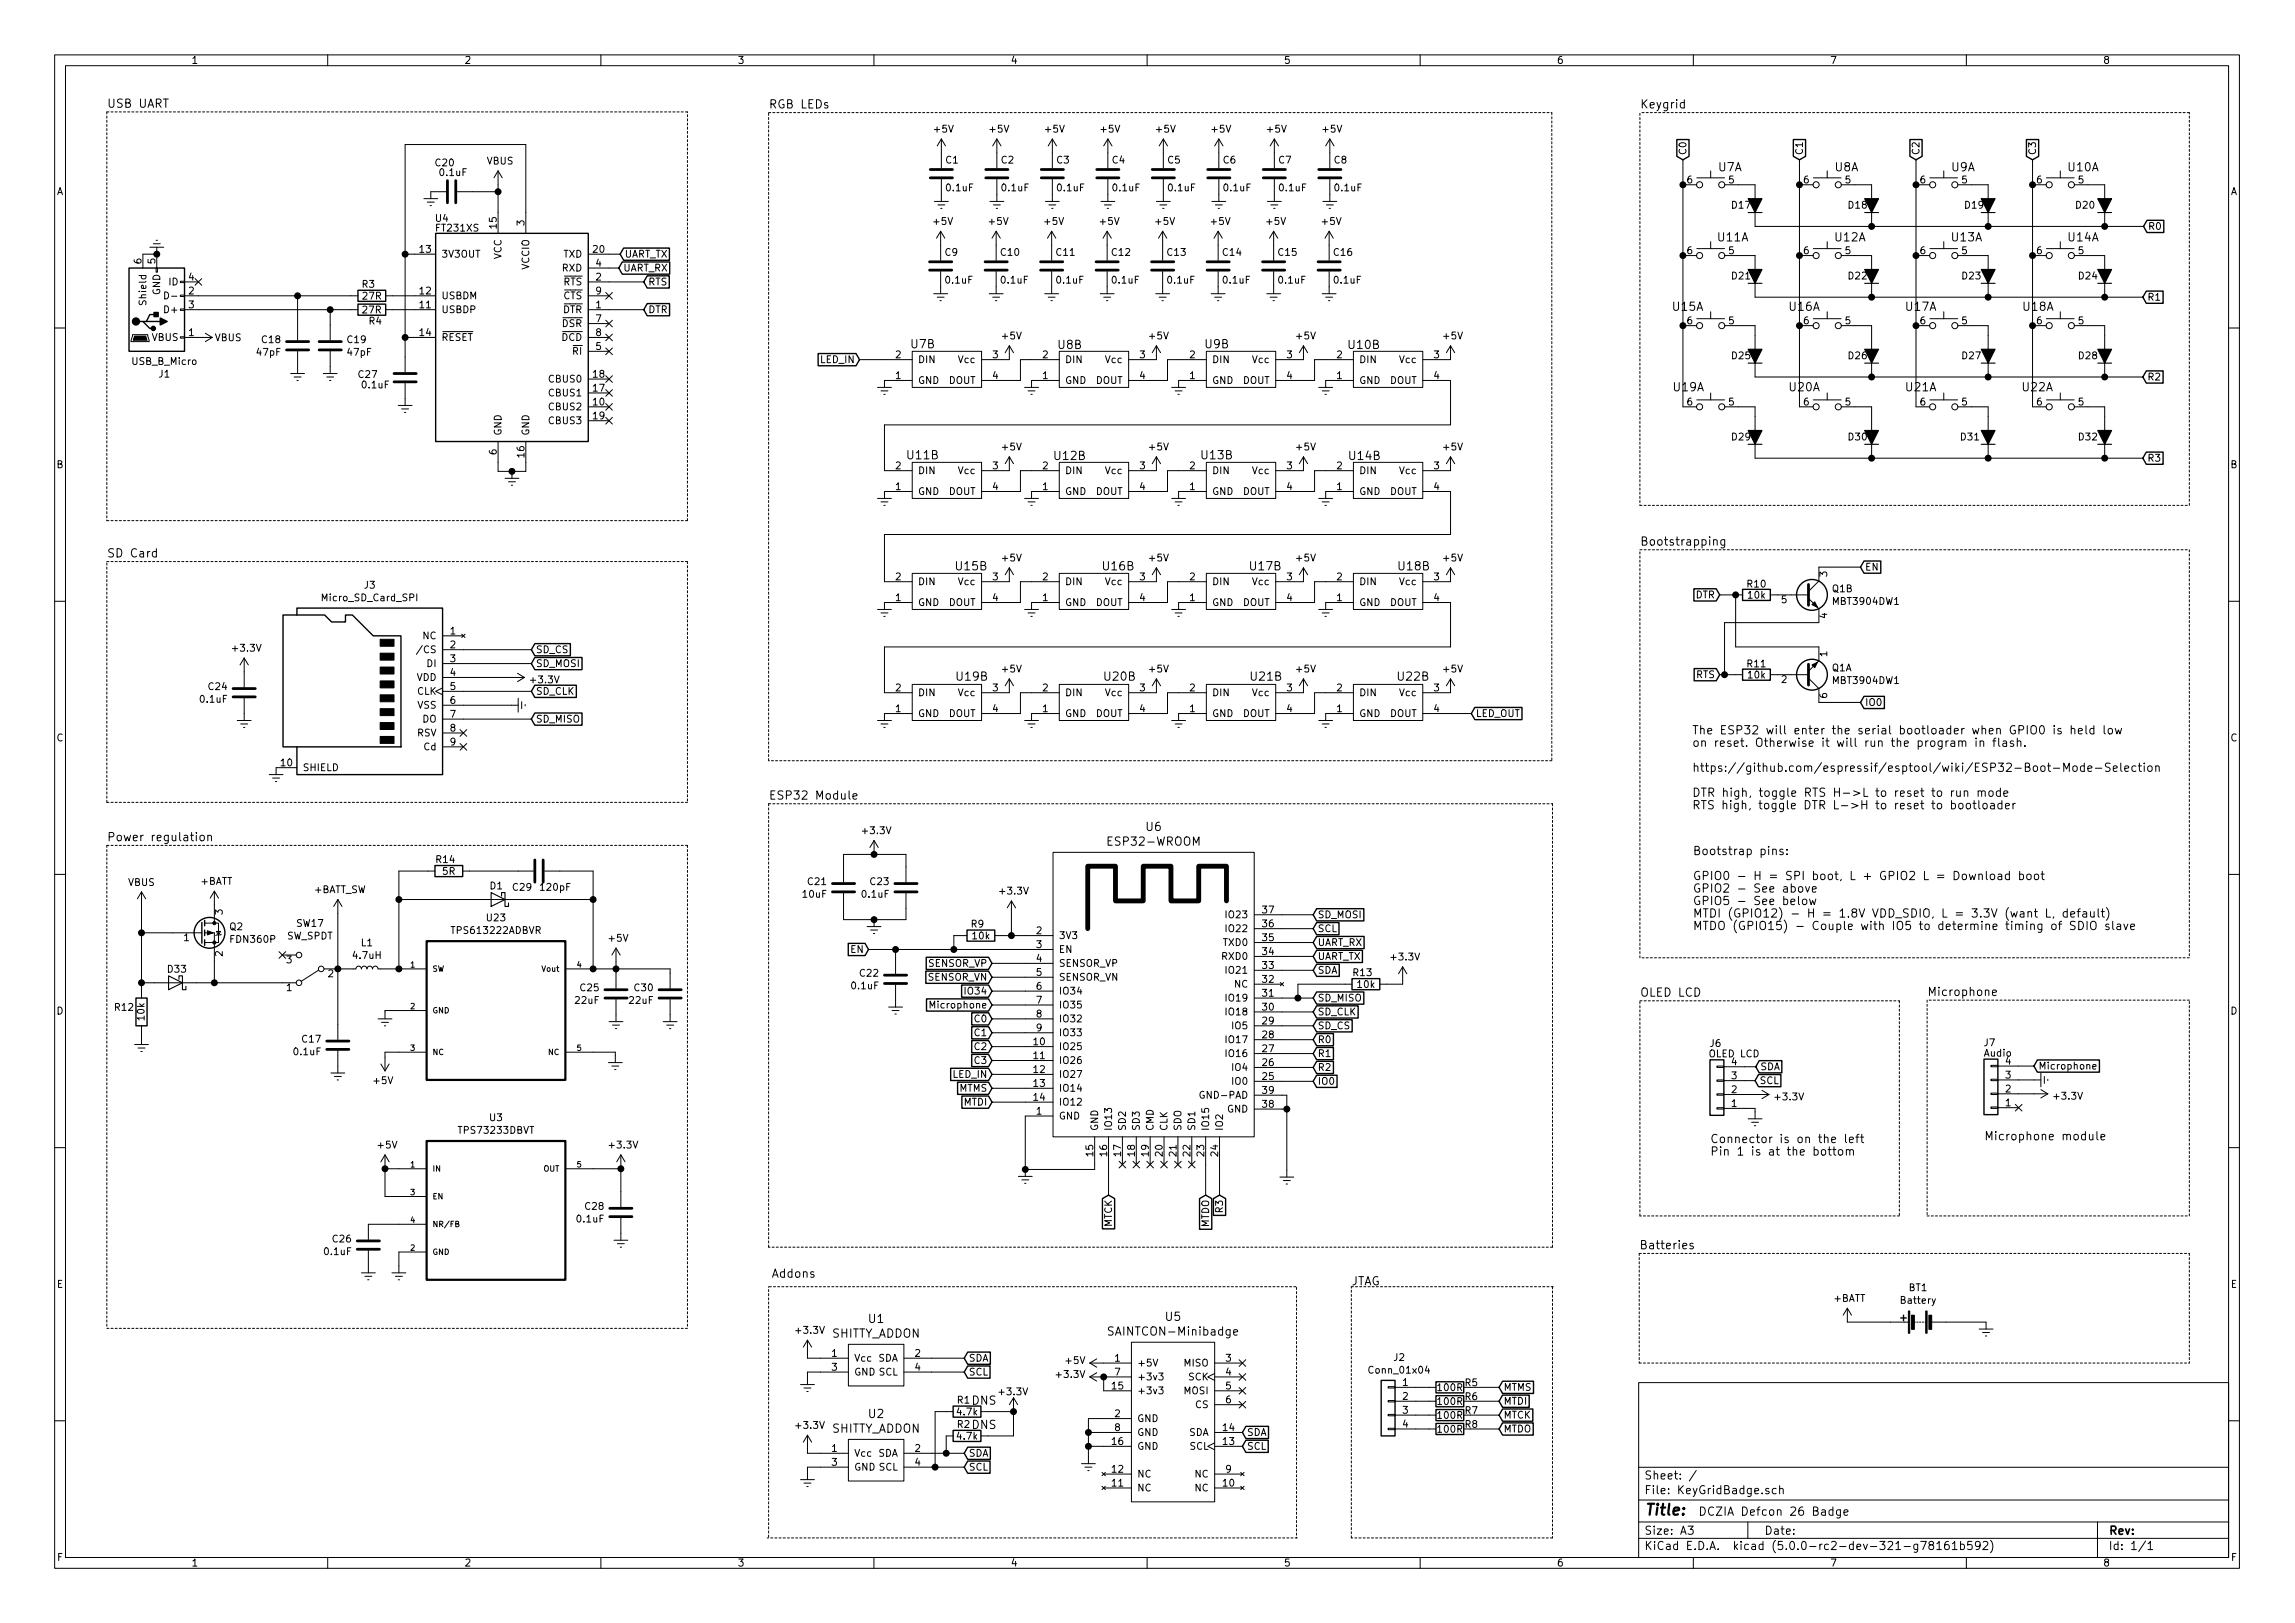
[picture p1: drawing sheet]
<svg xmlns="http://www.w3.org/2000/svg" width="420mm" height="297mm" viewBox="0 0 420 297" stroke-linecap="round" stroke-linejoin="round" font-family="sans-serif">
<defs><g id="words">
<text font-size="2.8" x="301" y="277.3">Title:</text>
<g font-size="2.1">
<text x="19.6" y="19.7">USB UART</text>
<text x="140.7" y="19.8">RGB LEDs</text>
<text x="300.2" y="19.8">Keygrid</text>
<text x="314.6" y="31.4">U7A</text>
<text x="335.9" y="31.4">U8A</text>
<text x="357.3" y="31.4">U9A</text>
<text x="378.6" y="31.4">U10A</text>
<text x="314.5" y="44.2">U11A</text>
<text x="336" y="44.2">U12A</text>
<text x="357.3" y="44.2">U13A</text>
<text x="378.6" y="44.2">U14A</text>
<text x="306.2" y="56.9">U15A</text>
<text x="327.6" y="56.9">U16A</text>
<text x="348.9" y="56.9">U17A</text>
<text x="370.4" y="56.9">U18A</text>
<text x="166.8" y="63.7">U7B</text>
<text x="193.7" y="63.9">U8B</text>
<text x="220.6" y="63.7">U9B</text>
<text x="246.9" y="63.9">U10B</text>
<text x="306.4" y="71.6">U19A</text>
<text x="327.6" y="71.6">U20A</text>
<text x="348.9" y="71.6">U21A</text>
<text x="370.3" y="71.6">U22A</text>
<text x="166.2" y="84.1">U11B</text>
<text x="193.1" y="84.2">U12B</text>
<text x="220" y="84.1">U13B</text>
<text x="247.1" y="84.2">U14B</text>
<text x="300.2" y="99.9">Bootstrapping</text>
<text x="19.6" y="102">SD Card</text>
<text x="175.1" y="104.4">U15B</text>
<text x="202" y="104.4">U16B</text>
<text x="228.9" y="104.4">U17B</text>
<text x="256.1" y="104.4">U18B</text>
<text x="175.2" y="124.6">U19B</text>
<text x="202.2" y="124.6">U20B</text>
<text x="229" y="124.6">U21B</text>
<text x="256" y="124.6">U22B</text>
<text x="309.8" y="134.4">The ESP32 will enter the serial bootloader when GPIO0 is held low</text>
<text x="309.8" y="136.7">on reset. Otherwise it will run the program in flash.</text>
<text x="309.8" y="141.3">https://github.com/espressif/esptool/wiki/ESP32-Boot-Mode-Selection</text>
<text x="140.7" y="146.3">ESP32 Module</text>
<text x="309.8" y="145.8">DTR high, toggle RTS H-&gt;L to reset to run mode</text>
<text x="309.8" y="148.1">RTS high, toggle DTR L-&gt;H to reset to bootloader</text>
<text x="19.6" y="154">Power regulation</text>
<text x="203.3" y="154.8">ESP32-WROOM</text>
<text x="209.9" y="152.1">U6</text>
<text x="309.9" y="156.5">Bootstrap pins:</text>
<text x="309.9" y="161.1">GPIO0 - H = SPI boot, L + GPIO2 L = Download boot</text>
<text x="309.9" y="163.4">GPIO2 - See above</text>
<text x="309.9" y="165.6">GPIO5 - See below</text>
<text x="309.9" y="167.9">MTDI (GPIO12) - H = 1.8V VDD_SDIO, L = 3.3V (want L, default)</text>
<text x="309.9" y="170.2">MTDO (GPIO15) - Couple with IO5 to determine timing of SDIO slave</text>
<text x="300.2" y="182.4">OLED LCD</text>
<text x="352.8" y="182.3">Microphone</text>
<text x="313.1" y="209.2">Connector is on the left</text>
<text x="363.2" y="208.7">Microphone module</text>
<text x="313.1" y="211.5">Pin 1 is at the bottom</text>
<text x="141.2" y="233.8">Addons</text>
<text x="300.1" y="228.6">Batteries</text>
<text x="247.4" y="235.2">JTAG</text>
<text x="152.1" y="244.8">SHITTY_ADDON</text>
<text x="159.1" y="242.1">U1</text>
<text x="203.6" y="244.4">SAINTCON-Minibadge</text>
<text x="213.4" y="241.7">U5</text>
<text x="177.8" y="257.1">DNS</text>
<text x="152.1" y="262.2">SHITTY_ADDON</text>
<text x="159.1" y="259.5">U2</text>
<text x="177.8" y="261.5">DNS</text>
<text x="301" y="273.5">File: KeyGridBadge.sch</text>
<text x="301" y="270.8">Sheet: /</text>
<text x="301" y="280.9">Size: A3</text>
<text x="310.9" y="277.4">DCZIA Defcon 26 Badge</text>
<text x="323" y="280.9">Date:</text>
<text x="386" y="280.9">Rev:</text>
<text x="301" y="283.7">KiCad E.D.A. kicad (5.0.0-rc2-dev-321-g78161b592)</text>
<text x="386" y="283.7">Id: 1/1</text>
</g>
<g font-size="1.8">
<text x="35" y="11.7">1</text>
<text x="85" y="11.7">2</text>
<text x="135" y="11.7">3</text>
<text x="185" y="11.7">4</text>
<text x="235" y="11.7">5</text>
<text x="285" y="11.7">6</text>
<text x="335" y="11.7">7</text>
<text x="385" y="11.7">8</text>
<text x="171.1" y="24.3">+5V</text>
<text x="173.2" y="29.9">C1</text>
<text x="181.3" y="24.3">+5V</text>
<text x="183.3" y="29.9">C2</text>
<text x="191.4" y="24.3">+5V</text>
<text x="193.5" y="29.9">C3</text>
<text x="201.6" y="24.3">+5V</text>
<text x="203.7" y="29.9">C4</text>
<text x="211.8" y="24.3">+5V</text>
<text x="213.8" y="29.9">C5</text>
<text x="221.9" y="24.3">+5V</text>
<text x="224" y="29.9">C6</text>
<text x="232.1" y="24.3">+5V</text>
<text x="234.1" y="29.9">C7</text>
<text x="242.2" y="24.3">+5V</text>
<text x="244.3" y="29.9">C8</text>
<text x="308.7" y="28.5" transform="rotate(-90 308.7 28.5)">C0</text>
<text x="330.1" y="28.5" transform="rotate(-90 330.1 28.5)">C1</text>
<text x="351.4" y="28.5" transform="rotate(-90 351.4 28.5)">C2</text>
<text x="372.7" y="28.5" transform="rotate(-90 372.7 28.5)">C3</text>
<text x="10.4" y="35.7">A</text>
<text x="79.8" y="30.4">C20</text>
<text x="80.6" y="32.2">0.1uF</text>
<text x="89.1" y="30.1">VBUS</text>
<text x="173.4" y="35">0.1uF</text>
<text x="183.5" y="35">0.1uF</text>
<text x="193.7" y="35">0.1uF</text>
<text x="203.8" y="35">0.1uF</text>
<text x="214" y="35">0.1uF</text>
<text x="224.2" y="35">0.1uF</text>
<text x="234.3" y="35">0.1uF</text>
<text x="244.5" y="35">0.1uF</text>
<text x="308.9" y="33.6">6</text>
<text x="316.5" y="33.6">5</text>
<text x="330.2" y="33.6">6</text>
<text x="337.8" y="33.6">5</text>
<text x="351.6" y="33.6">6</text>
<text x="359.2" y="33.6">5</text>
<text x="372.9" y="33.6">6</text>
<text x="380.5" y="33.6">5</text>
<text x="408.4" y="35.7">A</text>
<text x="79.8" y="40.6">U4</text>
<text x="90.9" y="41.8" transform="rotate(-90 90.9 41.8)">15</text>
<text x="96" y="41.3" transform="rotate(-90 96 41.3)">3</text>
<text x="171" y="41.2">+5V</text>
<text x="181.2" y="41.2">+5V</text>
<text x="191.3" y="41.2">+5V</text>
<text x="201.5" y="41.2">+5V</text>
<text x="211.6" y="41.2">+5V</text>
<text x="221.8" y="41.2">+5V</text>
<text x="232" y="41.2">+5V</text>
<text x="242.1" y="41.2">+5V</text>
<text x="317.1" y="38.2">D17</text>
<text x="338.5" y="38.2">D18</text>
<text x="359.8" y="38.2">D19</text>
<text x="380.1" y="38.2">D20</text>
<text x="76.9" y="46.3">13</text>
<text x="80" y="42.4">FT231XS</text>
<text x="80.8" y="47.2">3V3OUT</text>
<text x="91.8" y="47.5" transform="rotate(-90 91.8 47.5)">VCC</text>
<text x="103.1" y="47.2">TXD</text>
<text x="108.6" y="46.3">20</text>
<text x="114.3" y="47.2">UART_TX</text>
<text x="173.1" y="46.8">C9</text>
<text x="183.3" y="46.8">C10</text>
<text x="193.4" y="46.8">C11</text>
<text x="203.6" y="46.8">C12</text>
<text x="213.8" y="46.8">C13</text>
<text x="223.9" y="46.8">C14</text>
<text x="234.1" y="46.8">C15</text>
<text x="244.2" y="46.8">C16</text>
<text x="308.9" y="46.5">6</text>
<text x="316.5" y="46.5">5</text>
<text x="330.2" y="46.5">6</text>
<text x="337.8" y="46.5">5</text>
<text x="351.6" y="46.5">6</text>
<text x="359.2" y="46.5">5</text>
<text x="372.9" y="46.5">6</text>
<text x="380.5" y="46.5">5</text>
<text x="393.2" y="42.1">R0</text>
<text x="25.9" y="48.3" transform="rotate(-90 25.9 48.3)">6</text>
<text x="28.4" y="48.3" transform="rotate(-90 28.4 48.3)">5</text>
<text x="31" y="52.2">ID</text>
<text x="34.6" y="53.9">2</text>
<text x="34.6" y="51.3">4</text>
<text x="66.3" y="52.7">R3</text>
<text x="76.9" y="53.9">12</text>
<text x="96.9" y="49.3" transform="rotate(-90 96.9 49.3)">VCCIO</text>
<text x="102.9" y="49.7">RXD</text>
<text x="103.1" y="52.2">RTS</text>
<text x="109.1" y="51.3">2</text>
<text x="109.1" y="48.8">4</text>
<text x="109.1" y="53.9">9</text>
<text x="114.1" y="49.7">UART_RX</text>
<text x="118.6" y="52.2">RTS</text>
<text x="173.2" y="51.9">0.1uF</text>
<text x="183.4" y="51.9">0.1uF</text>
<text x="193.5" y="51.9">0.1uF</text>
<text x="203.7" y="51.9">0.1uF</text>
<text x="213.9" y="51.9">0.1uF</text>
<text x="224" y="51.9">0.1uF</text>
<text x="234.2" y="51.9">0.1uF</text>
<text x="244.3" y="51.9">0.1uF</text>
<text x="317.1" y="51.1">D21</text>
<text x="338.5" y="51.1">D22</text>
<text x="359.3" y="51.1">D23</text>
<text x="380.6" y="51.1">D24</text>
<text x="26.8" y="55.4" transform="rotate(-90 26.8 55.4)">Shield</text>
<text x="29.3" y="54" transform="rotate(-90 29.3 54)">GND</text>
<text x="30.5" y="57.3">D+</text>
<text x="34.6" y="56.4">3</text>
<text x="66.4" y="57.4">27R</text>
<text x="66.4" y="54.8">27R</text>
<text x="67.6" y="59.4">R4</text>
<text x="76.9" y="56.4">11</text>
<text x="80.8" y="57.3">USBDP</text>
<text x="80.8" y="54.8">USBDM</text>
<text x="102.9" y="59.9">DSR</text>
<text x="103" y="57.3">DTR</text>
<text x="103.1" y="54.8">CTS</text>
<text x="109.1" y="56.4">1</text>
<text x="109.1" y="59">7</text>
<text x="118.6" y="57.3">DTR</text>
<text x="308.9" y="59.3">6</text>
<text x="316.5" y="59.3">5</text>
<text x="330.2" y="59.3">6</text>
<text x="337.8" y="59.3">5</text>
<text x="351.6" y="59.3">6</text>
<text x="359.2" y="59.3">5</text>
<text x="372.9" y="59.3">6</text>
<text x="380.5" y="59.3">5</text>
<text x="393.1" y="55">R1</text>
<text x="27.9" y="62.4">VBUS</text>
<text x="34.6" y="61.5">1</text>
<text x="39.3" y="62.4">VBUS</text>
<text x="47.1" y="65.1">47pF</text>
<text x="48" y="62.8">C18</text>
<text x="63.7" y="62.8">C19</text>
<text x="63.7" y="65.1">47pF</text>
<text x="76.9" y="61.5">14</text>
<text x="80.8" y="62.4">RESET</text>
<text x="102.8" y="62.4">DCD</text>
<text x="104.9" y="64.9">RI</text>
<text x="109.1" y="64">5</text>
<text x="109.1" y="61.5">8</text>
<text x="164" y="65.6">2</text>
<text x="181.8" y="65.6">3</text>
<text x="183.6" y="62.1">+5V</text>
<text x="190.9" y="65.6">2</text>
<text x="208.7" y="65.6">3</text>
<text x="210.5" y="62.1">+5V</text>
<text x="217.8" y="65.6">2</text>
<text x="235.6" y="65.6">3</text>
<text x="237.4" y="62.1">+5V</text>
<text x="244.8" y="65.6">2</text>
<text x="262.5" y="65.6">3</text>
<text x="264.3" y="62.1">+5V</text>
<text x="317.1" y="65.7">D25</text>
<text x="338.5" y="65.7">D26</text>
<text x="359.3" y="65.7">D27</text>
<text x="380.6" y="65.7">D28</text>
<text x="24.3" y="66.8">USB_B_Micro</text>
<text x="29.1" y="69.1">J1</text>
<text x="65.7" y="69.2">C27</text>
<text x="66.4" y="71.1">0.1uF</text>
<text x="100.7" y="70">CBUS0</text>
<text x="108.6" y="71.7">17</text>
<text x="108.6" y="69.1">18</text>
<text x="150.3" y="66.5">LED_IN</text>
<text x="164" y="69.4">1</text>
<text x="168" y="70.3">GND</text>
<text x="168" y="66.5">DIN</text>
<text x="173.7" y="70.3">DOUT</text>
<text x="175.5" y="66.5">Vcc</text>
<text x="181.8" y="69.4">4</text>
<text x="190.9" y="69.4">1</text>
<text x="194.9" y="70.3">GND</text>
<text x="194.9" y="66.5">DIN</text>
<text x="200.6" y="70.3">DOUT</text>
<text x="202.5" y="66.5">Vcc</text>
<text x="208.7" y="69.4">4</text>
<text x="217.8" y="69.4">1</text>
<text x="221.9" y="70.3">GND</text>
<text x="221.9" y="66.5">DIN</text>
<text x="227.5" y="70.3">DOUT</text>
<text x="229.4" y="66.5">Vcc</text>
<text x="235.6" y="69.4">4</text>
<text x="244.8" y="69.4">1</text>
<text x="248.8" y="70.3">GND</text>
<text x="248.8" y="66.5">DIN</text>
<text x="254.5" y="70.3">DOUT</text>
<text x="256.3" y="66.5">Vcc</text>
<text x="262.5" y="69.4">4</text>
<text x="393.1" y="69.6">R2</text>
<text x="100.7" y="75.1">CBUS2</text>
<text x="100.7" y="72.6">CBUS1</text>
<text x="100.7" y="77.6">CBUS3</text>
<text x="108.6" y="74.2">10</text>
<text x="108.6" y="76.7">19</text>
<text x="308.9" y="74.2">6</text>
<text x="316.5" y="74.2">5</text>
<text x="330.2" y="74.2">6</text>
<text x="337.8" y="74.2">5</text>
<text x="351.6" y="74.2">6</text>
<text x="359.2" y="74.2">5</text>
<text x="372.9" y="74.2">6</text>
<text x="380.5" y="74.2">5</text>
<text x="90.9" y="83.2" transform="rotate(-90 90.9 83.2)">6</text>
<text x="91.8" y="79.8" transform="rotate(-90 91.8 79.8)">GND</text>
<text x="96" y="83.7" transform="rotate(-90 96 83.7)">16</text>
<text x="96.9" y="79.8" transform="rotate(-90 96.9 79.8)">GND</text>
<text x="183.6" y="82.4">+5V</text>
<text x="210.5" y="82.4">+5V</text>
<text x="237.4" y="82.4">+5V</text>
<text x="264.3" y="82.4">+5V</text>
<text x="317.1" y="80.6">D29</text>
<text x="338.5" y="80.6">D30</text>
<text x="359" y="80.6">D31</text>
<text x="380.6" y="80.6">D32</text>
<text x="10.4" y="85.7">B</text>
<text x="164" y="89.7">1</text>
<text x="164" y="85.9">2</text>
<text x="168" y="86.8">DIN</text>
<text x="175.5" y="86.8">Vcc</text>
<text x="181.8" y="85.9">3</text>
<text x="181.8" y="89.7">4</text>
<text x="190.9" y="89.7">1</text>
<text x="190.9" y="85.9">2</text>
<text x="194.9" y="86.8">DIN</text>
<text x="202.5" y="86.8">Vcc</text>
<text x="208.7" y="85.9">3</text>
<text x="208.7" y="89.7">4</text>
<text x="217.8" y="89.7">1</text>
<text x="217.8" y="85.9">2</text>
<text x="221.9" y="86.8">DIN</text>
<text x="229.4" y="86.8">Vcc</text>
<text x="235.6" y="85.9">3</text>
<text x="235.6" y="89.7">4</text>
<text x="244.8" y="89.7">1</text>
<text x="244.8" y="85.9">2</text>
<text x="248.8" y="86.8">DIN</text>
<text x="256.3" y="86.8">Vcc</text>
<text x="262.5" y="85.9">3</text>
<text x="262.5" y="89.7">4</text>
<text x="393.1" y="84.5">R3</text>
<text x="408.4" y="85.7">B</text>
<text x="168" y="90.6">GND</text>
<text x="173.7" y="90.6">DOUT</text>
<text x="194.9" y="90.6">GND</text>
<text x="200.6" y="90.6">DOUT</text>
<text x="221.9" y="90.6">GND</text>
<text x="227.5" y="90.6">DOUT</text>
<text x="248.8" y="90.6">GND</text>
<text x="254.5" y="90.6">DOUT</text>
<text x="66.7" y="107.7">J3</text>
<text x="164" y="106.2">2</text>
<text x="168" y="107.1">DIN</text>
<text x="175.5" y="107.1">Vcc</text>
<text x="181.8" y="106.2">3</text>
<text x="183.6" y="102.8">+5V</text>
<text x="190.9" y="106.2">2</text>
<text x="194.9" y="107.1">DIN</text>
<text x="202.5" y="107.1">Vcc</text>
<text x="208.7" y="106.2">3</text>
<text x="210.5" y="102.8">+5V</text>
<text x="217.8" y="106.2">2</text>
<text x="221.9" y="107.1">DIN</text>
<text x="229.4" y="107.1">Vcc</text>
<text x="235.6" y="106.2">3</text>
<text x="237.4" y="102.8">+5V</text>
<text x="244.8" y="106.2">2</text>
<text x="248.8" y="107.1">DIN</text>
<text x="256.3" y="107.1">Vcc</text>
<text x="262.5" y="106.2">3</text>
<text x="264.3" y="102.8">+5V</text>
<text x="319.9" y="107.5">R10</text>
<text x="334.5" y="105.5" transform="rotate(-90 334.5 105.5)">3</text>
<text x="341.4" y="104.4">EN</text>
<text x="59.2" y="110">Micro_SD_Card_SPI</text>
<text x="164" y="110">1</text>
<text x="168" y="110.9">GND</text>
<text x="173.7" y="110.9">DOUT</text>
<text x="181.8" y="110">4</text>
<text x="190.9" y="110">1</text>
<text x="194.9" y="110.9">GND</text>
<text x="200.6" y="110.9">DOUT</text>
<text x="208.7" y="110">4</text>
<text x="217.8" y="110">1</text>
<text x="221.9" y="110.9">GND</text>
<text x="227.5" y="110.9">DOUT</text>
<text x="235.6" y="110">4</text>
<text x="244.8" y="110">1</text>
<text x="248.8" y="110.9">GND</text>
<text x="254.5" y="110.9">DOUT</text>
<text x="262.5" y="110">4</text>
<text x="310.4" y="109.5">DTR</text>
<text x="320.1" y="109.6">10k</text>
<text x="326.2" y="110.4">5</text>
<text x="334.5" y="113.2" transform="rotate(-90 334.5 113.2)">4</text>
<text x="335.5" y="108.4">Q1B</text>
<text x="335.8" y="110.7">MBT3904DW1</text>
<text x="42.7" y="119.3">+3.3V</text>
<text x="77.1" y="119.5">/CS</text>
<text x="77.4" y="117">NC</text>
<text x="82.4" y="116.1">1</text>
<text x="82.4" y="118.7">2</text>
<text x="98.1" y="119.5">SD_CS</text>
<text x="76.3" y="124.6">VDD</text>
<text x="78.2" y="122.1">DI</text>
<text x="82.4" y="121.2">3</text>
<text x="82.4" y="123.7">4</text>
<text x="97.3" y="125.1">+3.3V</text>
<text x="98.1" y="122.1">SD_MOSI</text>
<text x="183.6" y="123.1">+5V</text>
<text x="210.5" y="123.1">+5V</text>
<text x="237.4" y="123.1">+5V</text>
<text x="264.3" y="123.1">+5V</text>
<text x="310.5" y="124.1">RTS</text>
<text x="319.9" y="122.1">R11</text>
<text x="320.1" y="124.2">10k</text>
<text x="326.2" y="125">2</text>
<text x="334.5" y="120.2" transform="rotate(-90 334.5 120.2)">1</text>
<text x="335.4" y="122.9">Q1A</text>
<text x="335.8" y="125.2">MBT3904DW1</text>
<text x="36.8" y="128.6">0.1uF</text>
<text x="38.2" y="126.3">C24</text>
<text x="76.4" y="127.2">CLK</text>
<text x="76.5" y="129.7">VSS</text>
<text x="82.4" y="126.3">5</text>
<text x="82.4" y="128.8">6</text>
<text x="82.4" y="131.4">7</text>
<text x="98.1" y="127.2">SD_CLK</text>
<text x="164" y="130.3">1</text>
<text x="164" y="126.5">2</text>
<text x="168" y="131.2">GND</text>
<text x="168" y="127.4">DIN</text>
<text x="173.7" y="131.2">DOUT</text>
<text x="175.5" y="127.4">Vcc</text>
<text x="181.8" y="126.5">3</text>
<text x="181.8" y="130.3">4</text>
<text x="190.9" y="130.3">1</text>
<text x="190.9" y="126.5">2</text>
<text x="194.9" y="131.2">GND</text>
<text x="194.9" y="127.4">DIN</text>
<text x="200.6" y="131.2">DOUT</text>
<text x="202.5" y="127.4">Vcc</text>
<text x="208.7" y="126.5">3</text>
<text x="208.7" y="130.3">4</text>
<text x="217.8" y="130.3">1</text>
<text x="217.8" y="126.5">2</text>
<text x="221.9" y="131.2">GND</text>
<text x="221.9" y="127.4">DIN</text>
<text x="227.5" y="131.2">DOUT</text>
<text x="229.4" y="127.4">Vcc</text>
<text x="235.6" y="126.5">3</text>
<text x="235.6" y="130.3">4</text>
<text x="244.8" y="130.3">1</text>
<text x="244.8" y="126.5">2</text>
<text x="248.8" y="131.2">GND</text>
<text x="248.8" y="127.4">DIN</text>
<text x="254.5" y="131.2">DOUT</text>
<text x="256.3" y="127.4">Vcc</text>
<text x="262.5" y="126.5">3</text>
<text x="262.5" y="130.3">4</text>
<text x="270.2" y="131.2">LED_OUT</text>
<text x="334.5" y="127.8" transform="rotate(-90 334.5 127.8)">6</text>
<text x="341.4" y="129.2">IO0</text>
<text x="10.4" y="135.7">C</text>
<text x="76.4" y="134.8">RSV</text>
<text x="77.4" y="132.2">DO</text>
<text x="77.6" y="137.3">Cd</text>
<text x="82.4" y="133.9">8</text>
<text x="82.4" y="136.4">9</text>
<text x="98.1" y="132.2">SD_MISO</text>
<text x="408.4" y="135.7">C</text>
<text x="51.5" y="140.2">10</text>
<text x="55.4" y="141.1">SHIELD</text>
<text x="158.1" y="152.7">+3.3V</text>
<text x="36.8" y="161.9">+BATT</text>
<text x="79.9" y="157.9">R14</text>
<text x="81.1" y="160.1">5R</text>
<text x="148" y="162">C21</text>
<text x="159.4" y="162">C23</text>
<text x="23.5" y="162.1">VBUS</text>
<text x="40.8" y="167.4" transform="rotate(-90 40.8 167.4)">3</text>
<text x="57.5" y="163.5">+BATT_SW</text>
<text x="89.7" y="162.8">D1</text>
<text x="94" y="163">C29</text>
<text x="99.1" y="163">120pF</text>
<text x="147" y="164.3">10uF</text>
<text x="157.9" y="164.3">0.1uF</text>
<text x="183.2" y="163.7">+3.3V</text>
<text x="231.2" y="167.2">37</text>
<text x="33.7" y="172.2">1</text>
<text x="42.1" y="170.2">Q2</text>
<text x="42.4" y="172.6">FDN360P</text>
<text x="52.5" y="171.9">SW_SPDT</text>
<text x="54.4" y="169.6">SW17</text>
<text x="66.2" y="173.2">L1</text>
<text x="83" y="170.9">TPS613222ADBVR</text>
<text x="89.2" y="168.6">U23</text>
<text x="111.6" y="172.4">+5V</text>
<text x="177.8" y="169.8">R9</text>
<text x="178.1" y="171.9">10k</text>
<text x="189.8" y="171">2</text>
<text x="189.8" y="173.5">3</text>
<text x="193.8" y="171.9">3V3</text>
<text x="224.1" y="173.1">TXD0</text>
<text x="224.8" y="170.6">IO22</text>
<text x="224.8" y="168.1">IO23</text>
<text x="231.2" y="172.2">35</text>
<text x="231.2" y="169.7">36</text>
<text x="241.2" y="173.1">UART_RX</text>
<text x="241.2" y="168.1">SD_MOSI</text>
<text x="241.2" y="170.6">SCL</text>
<text x="30.8" y="178">D33</text>
<text x="40.8" y="175" transform="rotate(-90 40.8 175)">2</text>
<text x="52.5" y="176.3">3</text>
<text x="60.1" y="178.9">2</text>
<text x="64.7" y="175.5">4.7uH</text>
<text x="155.8" y="174.4">EN</text>
<text x="157.5" y="178.8">C22</text>
<text x="169.9" y="179.5">SENSOR_VN</text>
<text x="170" y="176.9">SENSOR_VP</text>
<text x="189.8" y="176.1">4</text>
<text x="189.8" y="178.6">5</text>
<text x="193.8" y="174.4">EN</text>
<text x="193.8" y="176.9">SENSOR_VP</text>
<text x="193.8" y="179.5">SENSOR_VN</text>
<text x="223.9" y="175.7">RXD0</text>
<text x="224.8" y="178.2">IO21</text>
<text x="231.2" y="179.9">32</text>
<text x="231.2" y="177.3">33</text>
<text x="231.2" y="174.8">34</text>
<text x="241.2" y="175.7">UART_TX</text>
<text x="241.2" y="178.2">SDA</text>
<text x="247.8" y="178.6">R13</text>
<text x="254.8" y="175.8">+3.3V</text>
<text x="10.4" y="185.7">D</text>
<text x="21.1" y="185">R12</text>
<text x="52.5" y="181.4">1</text>
<text x="105.4" y="183.7">22uF</text>
<text x="106.3" y="181.4">C25</text>
<text x="115.3" y="183.7">22uF</text>
<text x="116.2" y="181.4">C30</text>
<text x="156" y="181.1">0.1uF</text>
<text x="170.8" y="184.6">Microphone</text>
<text x="177" y="182">IO34</text>
<text x="189.8" y="181.1">6</text>
<text x="189.8" y="183.7">7</text>
<text x="193.8" y="182">IO34</text>
<text x="193.8" y="184.6">IO35</text>
<text x="224.8" y="185.8">IO18</text>
<text x="224.8" y="183.3">IO19</text>
<text x="226" y="180.8">NC</text>
<text x="231.2" y="184.9">30</text>
<text x="231.2" y="182.4">31</text>
<text x="241.2" y="183.3">SD_MISO</text>
<text x="241.2" y="185.8">SD_CLK</text>
<text x="248.6" y="180.8">10k</text>
<text x="408.4" y="185.7">D</text>
<text x="26.5" y="186.7" transform="rotate(-90 26.5 186.7)">10k</text>
<text x="55.4" y="190.8">C17</text>
<text x="178.6" y="187.1">C0</text>
<text x="178.6" y="189.6">C1</text>
<text x="189.3" y="191.3">10</text>
<text x="189.8" y="186.2">8</text>
<text x="189.8" y="188.8">9</text>
<text x="193.8" y="187.1">IO32</text>
<text x="193.8" y="189.6">IO33</text>
<text x="224.8" y="190.9">IO17</text>
<text x="225.8" y="188.4">IO5</text>
<text x="231.2" y="190">28</text>
<text x="231.2" y="187.5">29</text>
<text x="241.2" y="188.4">SD_CS</text>
<text x="241.2" y="190.9">R0</text>
<text x="313.1" y="191.6">J6</text>
<text x="363.3" y="191.5">J7</text>
<text x="53.9" y="193.1">0.1uF</text>
<text x="174.5" y="197.3">LED_IN</text>
<text x="178.6" y="194.7">C3</text>
<text x="178.6" y="192.2">C2</text>
<text x="189.3" y="193.8">11</text>
<text x="189.3" y="196.4">12</text>
<text x="193.8" y="192.2">IO25</text>
<text x="193.8" y="194.7">IO26</text>
<text x="193.8" y="197.3">IO27</text>
<text x="224.8" y="193.5">IO16</text>
<text x="225.8" y="196">IO4</text>
<text x="231.2" y="197.6">25</text>
<text x="231.2" y="195.1">26</text>
<text x="231.2" y="192.6">27</text>
<text x="241.2" y="193.5">R1</text>
<text x="241.2" y="196">R2</text>
<text x="313" y="193.5">OLED LCD</text>
<text x="317" y="197.5">3</text>
<text x="317" y="195">4</text>
<text x="322.2" y="195.9">SDA</text>
<text x="363.3" y="193.4">Audio</text>
<text x="367.2" y="197.4">3</text>
<text x="367.2" y="194.9">4</text>
<text x="373.2" y="195.7">Microphone</text>
<text x="68.5" y="198.4">+5V</text>
<text x="175.6" y="199.8">MTMS</text>
<text x="176.5" y="202.3">MTDI</text>
<text x="189.3" y="198.9">13</text>
<text x="189.3" y="201.5">14</text>
<text x="189.8" y="204">1</text>
<text x="193.8" y="199.8">IO14</text>
<text x="193.8" y="202.3">IO12</text>
<text x="220.3" y="201.1">GND-PAD</text>
<text x="224.7" y="203.6">GND</text>
<text x="225.8" y="198.5">IO0</text>
<text x="231.2" y="202.7">38</text>
<text x="231.2" y="200.2">39</text>
<text x="241.2" y="198.5">IO0</text>
<text x="317" y="202.6">1</text>
<text x="317" y="200.1">2</text>
<text x="322.1" y="198.4">SCL</text>
<text x="325.1" y="201.4">+3.3V</text>
<text x="367.2" y="202.5">1</text>
<text x="367.2" y="199.9">2</text>
<text x="376.2" y="201.3">+3.3V</text>
<text x="84.2" y="207.5">TPS73233DBVT</text>
<text x="89.7" y="205.2">U3</text>
<text x="193.8" y="204.9">GND</text>
<text x="201" y="207" transform="rotate(-90 201 207)">GND</text>
<text x="203.6" y="207" transform="rotate(-90 203.6 207)">IO13</text>
<text x="206.1" y="207" transform="rotate(-90 206.1 207)">SD2</text>
<text x="208.7" y="207" transform="rotate(-90 208.7 207)">SD3</text>
<text x="211.2" y="207" transform="rotate(-90 211.2 207)">CMD</text>
<text x="213.7" y="207" transform="rotate(-90 213.7 207)">CLK</text>
<text x="216.3" y="207" transform="rotate(-90 216.3 207)">SDO</text>
<text x="218.8" y="207" transform="rotate(-90 218.8 207)">SD1</text>
<text x="221.4" y="207" transform="rotate(-90 221.4 207)">IO15</text>
<text x="223.9" y="207" transform="rotate(-90 223.9 207)">IO2</text>
<text x="69.3" y="210.2">+5V</text>
<text x="111.7" y="210.2">+3.3V</text>
<text x="200.2" y="211.6" transform="rotate(-90 200.2 211.6)">15</text>
<text x="202.7" y="211.6" transform="rotate(-90 202.7 211.6)">16</text>
<text x="205.2" y="211.6" transform="rotate(-90 205.2 211.6)">17</text>
<text x="207.8" y="211.6" transform="rotate(-90 207.8 211.6)">18</text>
<text x="210.3" y="211.6" transform="rotate(-90 210.3 211.6)">19</text>
<text x="212.9" y="211.6" transform="rotate(-90 212.9 211.6)">20</text>
<text x="215.4" y="211.6" transform="rotate(-90 215.4 211.6)">21</text>
<text x="217.9" y="211.6" transform="rotate(-90 217.9 211.6)">22</text>
<text x="220.5" y="211.6" transform="rotate(-90 220.5 211.6)">23</text>
<text x="223" y="211.6" transform="rotate(-90 223 211.6)">24</text>
<text x="107.2" y="221.4">C28</text>
<text x="223.9" y="221.8" transform="rotate(-90 223.9 221.8)">R3</text>
<text x="61" y="227.4">C26</text>
<text x="105.7" y="223.7">0.1uF</text>
<text x="203.6" y="224.6" transform="rotate(-90 203.6 224.6)">MTCK</text>
<text x="221.4" y="224.7" transform="rotate(-90 221.4 224.7)">MTDO</text>
<text x="59.5" y="229.7">0.1uF</text>
<text x="10.4" y="235.7">E</text>
<text x="335.7" y="238.3">+BATT</text>
<text x="348.1" y="238.6">Battery</text>
<text x="349.5" y="236.3">BT1</text>
<text x="408.4" y="235.7">E</text>
<text x="145.9" y="244.1">+3.3V</text>
<text x="152.3" y="248.3">1</text>
<text x="152.3" y="250.9">3</text>
<text x="156.3" y="249.2">Vcc</text>
<text x="156.3" y="251.8">GND SCL</text>
<text x="160.7" y="249.2">SDA</text>
<text x="167.5" y="248.3">2</text>
<text x="167.5" y="250.9">4</text>
<text x="177.3" y="249.2">SDA</text>
<text x="177.3" y="251.8">SCL</text>
<text x="195.2" y="249.6">+5V</text>
<text x="204.1" y="249.2">1</text>
<text x="204.1" y="251.8">7</text>
<text x="208.2" y="250.1">+5V</text>
<text x="216.8" y="250.1">MISO</text>
<text x="224.4" y="249.2">3</text>
<text x="224.4" y="251.8">4</text>
<text x="250.9" y="251.4">Conn_01x04</text>
<text x="255.2" y="249.1">J2</text>
<text x="175.3" y="256.9">R1</text>
<text x="183.1" y="255.4">+3.3V</text>
<text x="193.5" y="252.2">+3.3V</text>
<text x="203.6" y="254.3">15</text>
<text x="208.2" y="255.2">+3v3</text>
<text x="208.2" y="252.6">+3v3</text>
<text x="216.8" y="255.2">MOSI</text>
<text x="217.6" y="252.6">SCK</text>
<text x="218.9" y="257.7">CS</text>
<text x="224.4" y="254.3">5</text>
<text x="224.4" y="256.8">6</text>
<text x="256.8" y="253.7">1</text>
<text x="256.8" y="256.2">2</text>
<text x="263.3" y="254.6">100R</text>
<text x="263.3" y="257.1">100R</text>
<text x="268.2" y="253.7">R5</text>
<text x="268.2" y="256.2">R6</text>
<text x="275.2" y="254.5">MTMS</text>
<text x="275.2" y="257.1">MTDI</text>
<text x="145.9" y="261.5">+3.3V</text>
<text x="175.3" y="261.3">R2</text>
<text x="175.3" y="259">4.7k</text>
<text x="175.3" y="263.5">4.7k</text>
<text x="204.1" y="259.4">2</text>
<text x="204.1" y="261.9">8</text>
<text x="208.2" y="260.3">GND</text>
<text x="208.2" y="262.8">GND</text>
<text x="217.6" y="262.8">SDA</text>
<text x="224" y="261.9">14</text>
<text x="228.2" y="262.8">SDA</text>
<text x="256.8" y="258.7">3</text>
<text x="256.8" y="261.3">4</text>
<text x="263.3" y="259.7">100R</text>
<text x="263.3" y="262.2">100R</text>
<text x="268.2" y="258.8">R7</text>
<text x="268.2" y="261.3">R8</text>
<text x="275.2" y="259.6">MTCK</text>
<text x="275.2" y="262.2">MTDO</text>
<text x="152.3" y="265.7">1</text>
<text x="152.3" y="268.3">3</text>
<text x="156.3" y="266.6">Vcc</text>
<text x="156.3" y="269.1">GND SCL</text>
<text x="160.7" y="266.6">SDA</text>
<text x="167.5" y="265.7">2</text>
<text x="167.5" y="268.3">4</text>
<text x="177.3" y="266.6">SDA</text>
<text x="177.3" y="269.1">SCL</text>
<text x="203.6" y="269.5">12</text>
<text x="203.6" y="264.5">16</text>
<text x="208.2" y="265.3">GND</text>
<text x="217.8" y="265.3">SCL</text>
<text x="224" y="264.5">13</text>
<text x="224.4" y="269.5">9</text>
<text x="228.2" y="265.3">SCL</text>
<text x="203.6" y="272.1">11</text>
<text x="208.2" y="273">NC</text>
<text x="208.2" y="270.4">NC</text>
<text x="218.8" y="273">NC</text>
<text x="218.8" y="270.4">NC</text>
<text x="224" y="272.1">10</text>
<text x="10.5" y="285.7">F</text>
<text x="35" y="286.7">1</text>
<text x="85" y="286.7">2</text>
<text x="135" y="286.7">3</text>
<text x="185" y="286.7">4</text>
<text x="235" y="286.7">5</text>
<text x="285" y="286.7">6</text>
<text x="335" y="286.7">7</text>
<text x="385" y="286.7">8</text>
<text x="408.5" y="285.7">F</text>
</g>
<g font-size="1.4">
<text x="75.2" y="177.1">1</text>
<text x="79.1" y="177.8">SW</text>
<text x="99.3" y="177.8">Vout</text>
<text x="105.7" y="177.1">4</text>
<text x="75.2" y="184.7">2</text>
<text x="79.1" y="185.5">GND</text>
<text x="75.2" y="192.3">3</text>
<text x="79.1" y="193.1">NC</text>
<text x="100.5" y="193.1">NC</text>
<text x="105.7" y="192.3">5</text>
<text x="75.2" y="213.7">1</text>
<text x="79.1" y="214.4">IN</text>
<text x="99.5" y="214.4">OUT</text>
<text x="105.7" y="213.7">5</text>
<text x="75.2" y="218.7">3</text>
<text x="79.1" y="219.5">EN</text>
<text x="75.2" y="223.8">4</text>
<text x="79.1" y="224.6">NR/FB</text>
<text x="75.2" y="228.9">2</text>
<text x="79.1" y="229.7">GND</text>
</g>
</g></defs>
<g fill="none" stroke="#000" stroke-width=".18">
<path d="M10 10h400v277h-400zM12 12h396v273.1h-396zM60 10v2M110 10v2M160 10v2M210 10v2M260 10v2M308.4 18.8h-.5l-.3 .2v.5l.2 .2h.6M308.4 18.2v1.6M310 10v2M360 10v2M77.6 36.4h2.5"/>
<path d="M78.2 37h1.3M78.7 37.6h.3M81.7 35.1h-2.8v1.3M83.7 35.1h7.5M91.2 31.3v11.4M91.2 31.3l-.8 1.2M91.2 31.3l.7 1.2M171.1 36.9h2.5M171.7 37.5h1.3M172.2 38.1h.3M172.3 25.4v5.4M172.3 32.8v4.1"/>
<path d="M172.3 25.4l-.7 1.3M172.3 25.4l.8 1.3M181.2 36.9h2.6M181.9 37.5h1.2M182.4 38.1h.2M182.5 25.4v5.4M182.5 32.8v4.1M182.5 25.4l-.8 1.3M182.5 25.4l.8 1.3M191.4 36.9h2.5M192 37.5h1.3M192.5 38.1h.3"/>
<path d="M192.7 25.4v5.4M192.7 32.8v4.1M192.7 25.4l-.8 1.3M192.7 25.4l.7 1.3M201.5 36.9h2.6M202.2 37.5h1.3M202.7 38.1h.2M202.8 25.4v5.4M202.8 32.8v4.1M202.8 25.4l-.7 1.3M202.8 25.4l.8 1.3M211.7 36.9h2.5"/>
<path d="M212.3 37.5h1.3M212.9 38.1h.2M213 25.4v5.4M213 32.8v4.1M213 25.4l-.8 1.3M213 25.4l.7 1.3M221.9 36.9h2.5M222.5 37.5h1.3M223 38.1h.3M223.1 25.4v5.4M223.1 32.8v4.1M223.1 25.4l-.7 1.3"/>
<path d="M223.1 25.4l.8 1.3M232 36.9h2.6M232.7 37.5h1.2M233.2 38.1h.2M233.3 25.4v5.4M233.3 32.8v4.1M233.3 25.4l-.8 1.3M233.3 25.4l.8 1.3M242.2 36.9h2.5M242.8 37.5h1.3M243.3 38.1h.3M243.5 25.4v5.4"/>
<path d="M243.5 32.8v4.1M243.5 25.4l-.8 1.3M243.5 25.4l.7 1.3M308.1 29.2v45.3h2.5M308.1 33.8h2.5M310.6 32.5h5.1M313.2 31.3v1.2M315.7 33.8h5.6v7.6h71.1M329.4 29.2v45.3h2.6M329.4 33.8h2.6M332 32.5h5.1M334.5 31.3v1.2"/>
<path d="M337.1 33.8h5.5v7.6M350.8 29.2v45.3h2.5M350.8 33.8h2.5M353.3 32.5h5.1M355.9 31.3v1.2M358.4 33.8h5.6v7.6M372.1 29.2v45.3h2.5M372.1 33.8h2.5M374.6 32.5h5.1M377.2 31.3v1.2M379.7 33.8h5.6v7.6M27.4 45.2h2.6"/>
<path d="M28.1 44.6h1.2M28.6 49.1h.2v.7h-.2zM28.6 44h.2M28.7 45.2v3.9M28.7 46.5h-2.5v2.6M30.1 53.4a.64 .64 0 0 1 .8 .7 .64 .64 0 0 1-.8 .6zM31.4 54.2h1M33 51.5h.8v.2h-.8zM33 54h.8v.3h-.8zM33 56.6h.8v.2h-.8zM33.8 54.1h31.7M33.8 56.7h31.7"/>
<path d="M33.8 51.6h2.5M35.7 51l1.2 1.2M36.9 51l-1.2 1.2M54.5 54.1v8.2M60.5 56.7v5.6M70.6 54.1h9.2M70.6 56.7h9.2M74.2 46.5h5.6M96.3 42.7v-16.2h-22.1v41.6M107.7 54.1h3.8M107.7 56.7h10.2M107.7 51.6h10.2"/>
<path d="M107.7 49.1h5.6M107.7 46.5h5.8M107.7 59.2h3.8M110.9 53.5l1.2 1.2M110.9 58.6l1.2 1.2M112.1 53.5l-1.2 1.2M112.1 58.6l-1.2 1.2M170.9 53.8h2.6M171.6 54.4h1.2M172.1 55h.2M172.2 42.3v5.4M172.2 49.7v4.1"/>
<path d="M172.2 42.3l-.8 1.3M172.2 42.3l.8 1.3M181.1 53.8h2.5M181.7 54.4h1.3M182.2 55h.3M182.4 42.3v5.4M182.4 49.7v4.1M182.4 42.3l-.8 1.3M182.4 42.3l.7 1.3M191.3 53.8h2.5M191.9 54.4h1.3M192.4 55h.3"/>
<path d="M192.5 42.3v5.4M192.5 49.7v4.1M192.5 42.3l-.7 1.3M192.5 42.3l.8 1.3M201.4 53.8h2.6M202.1 54.4h1.2M202.6 55h.2M202.7 42.3v5.4M202.7 49.7v4.1M202.7 42.3l-.8 1.3M202.7 42.3l.8 1.3M211.6 53.8h2.5"/>
<path d="M212.2 54.4h1.3M212.7 55h.3M212.9 42.3v5.4M212.9 49.7v4.1M212.9 42.3l-.8 1.3M212.9 42.3l.7 1.3M221.7 53.8h2.6M222.4 54.4h1.2M222.9 55h.2M223 42.3v5.4M223 49.7v4.1M223 42.3l-.8 1.3"/>
<path d="M223 42.3l.8 1.3M231.9 53.8h2.5M232.5 54.4h1.3M233 55h.3M233.2 42.3v5.4M233.2 49.7v4.1M233.2 42.3l-.8 1.3M233.2 42.3l.7 1.3M242.1 53.8h2.5M242.7 54.4h1.3M243.2 55h.3M243.3 42.3v5.4"/>
<path d="M243.3 49.7v4.1M243.3 42.3l-.7 1.3M243.3 42.3l.8 1.3M308.1 46.8h2.5M308.1 59.6h2.5M310.6 58.3h5.1M310.6 45.5h5.1M313.2 44.2v1.3M313.2 57.1v1.2M315.7 46.8h5.6v7.6h71M315.7 59.6h5.6v9.4h71M329.4 46.8h2.6"/>
<path d="M329.4 59.6h2.6M332 58.3h5.1M332 45.5h5.1M334.5 44.2v1.3M334.5 57.1v1.2M337.1 46.8h5.5v7.6M337.1 59.6h5.5v9.4M350.8 46.8h2.5M350.8 59.6h2.5M353.3 58.3h5.1M353.3 45.5h5.1M355.9 44.2v1.3"/>
<path d="M355.9 57.1v1.2M358.4 46.8h5.6v7.6M358.4 59.6h5.6v9.4M372.1 46.8h2.5M372.1 59.6h2.5M374.6 58.3h5.1M374.6 45.5h5.1M377.2 44.2v1.3M377.2 57.1v1.2M379.7 46.8h5.6v7.6M379.7 59.6h5.6v9.4M10 60h2"/>
<path d="M24.3 61.3h2.8l.2 1.2h-3.3zM33 61.6h.8v.3h-.8zM33.8 61.8h5.1M37.6 61l1.3 .8M38.9 61.8l-1.3 .7M53.2 68.4h2.6M53.8 69h1.3M54.4 69.6h.2M54.5 64.3v4.1M59.2 68.4h2.5M59.8 69h1.3M60.3 69.6h.3"/>
<path d="M60.5 64.3v4.1M72.9 74.2h2.5M73.5 74.8h1.3M74 75.5h.3M74.2 61.8h5.6M74.2 70.1v4.1M107.7 74.5h3.8M107.7 61.8h3.8M107.7 71.9h3.8M107.7 69.4h3.8M107.7 77h3.8M107.7 64.3h3.8"/>
<path d="M110.9 61.1l1.2 1.3M110.9 63.7l1.2 1.2M110.9 68.8l1.2 1.2M110.9 71.3l1.2 1.2M110.9 73.8l1.2 1.3M110.9 76.4l1.2 1.2M112.1 61.1l-1.2 1.3M112.1 63.7l-1.2 1.2M112.1 68.8l-1.2 1.2M112.1 71.3l-1.2 1.2M112.1 73.8l-1.2 1.3M112.1 76.4l-1.2 1.2"/>
<path d="M157.4 65.8h9.6M160.7 70.9h2.5M161.3 71.5h1.3M161.8 72.2h.3M167 64.3h12.7v6.6h-12.7zM167 69.6h-5.1v1.3M184.8 63.3v2.5h-5.1M184.8 63.3l-.8 1.3M184.8 63.3l.7 1.3M187.6 70.9h2.5M188.2 71.5h1.3M188.7 72.2h.3"/>
<path d="M193.9 64.3h12.7v6.6h-12.7zM193.9 69.6h-5.1v1.3M193.9 65.8h-7.1v3.8h-7.1M211.7 63.3v2.5h-5.1M211.7 63.3l-.8 1.3M211.7 63.3l.8 1.3M214.5 70.9h2.5M215.1 71.5h1.3M215.6 72.2h.3M220.9 64.3h12.7v6.6h-12.7zM220.9 69.6h-5.1v1.3M220.9 65.8h-7.2v3.8h-7.1"/>
<path d="M238.6 63.3v2.5h-5M238.6 63.3l-.7 1.3M238.6 63.3l.8 1.3M241.4 70.9h2.6M242.1 71.5h1.2M242.6 72.2h.2M247.8 64.3h12.7v6.6h-12.7zM247.8 69.6h-5.1v1.3M247.8 65.8h-7.1v3.8h-7.1M260.5 69.6h5.1v8.2h-103.7v8.3h5.1M265.6 63.3v2.5h-5.1M265.6 63.3l-.8 1.3"/>
<path d="M265.6 63.3l.7 1.3M310.6 73.2h5.1M313.2 71.9v1.3M315.7 74.5h5.6v9.4h71M332 73.2h5.1M334.5 71.9v1.3M337.1 74.5h5.5v9.4M353.3 73.2h5.1M355.9 71.9v1.3M358.4 74.5h5.6v9.4M374.6 73.2h5.1M377.2 71.9v1.3"/>
<path d="M379.7 74.5h5.6v9.4M408 60h2M91.2 80.8v5.5h5.1v-5.5M92.5 87.5h2.5M93.1 88.2h1.3M93.6 88.8h.3M93.7 86.3v1.2M160.7 91.2h2.5M161.3 91.9h1.3M161.8 92.5h.3M167 84.6h12.7v6.6h-12.7zM167 90h-5.1v1.2"/>
<path d="M184.8 83.6v2.5h-5.1M184.8 83.6l-.8 1.3M184.8 83.6l.7 1.3M187.6 91.2h2.5M188.2 91.9h1.3M188.7 92.5h.3M193.9 84.6h12.7v6.6h-12.7zM193.9 90h-5.1v1.2M193.9 86.1h-7.1v3.9h-7.1M211.7 83.6v2.5h-5.1M211.7 83.6l-.8 1.3M211.7 83.6l.8 1.3"/>
<path d="M214.5 91.2h2.5M215.1 91.9h1.3M215.6 92.5h.3M220.9 84.6h12.7v6.6h-12.7zM220.9 90h-5.1v1.2M220.9 86.1h-7.2v3.9h-7.1M238.6 83.6v2.5h-5M238.6 83.6l-.7 1.3M238.6 83.6l.8 1.3M241.4 91.2h2.6M242.1 91.9h1.2M242.6 92.5h.2"/>
<path d="M247.8 84.6h12.7v6.6h-12.7zM247.8 90h-5.1v1.2M247.8 86.1h-7.1v3.9h-7.1M260.5 90h5.1v7.8h-103.7v8.7h5.1M265.6 83.6v2.5h-5.1M265.6 83.6l-.8 1.3M265.6 83.6l.7 1.3M313.7 98.9l.1-.1a.37 .37 0 0 1 .6 .2v.8M315.7 98.8v1.2l-.2 .3-.4-.1M315.7 98.8h-.4l-.3 .2 .2 .7h.5M10 110h2M28.6 101l-.4-.1-.3 .3v.4l.1 .3h.6"/>
<path d="M28.6 100.4v1.5M76.3 108.7v1.3M77.3 118.1l-1.1 1.7M81 118.9h16.3M81 116.4h3.8M84.5 116.1l.6 .6M85.1 116.1l-.6 .6M160.7 111.5h2.5M161.3 112.2h1.3M161.8 112.8h.3M167 104.9h12.7v6.6h-12.7zM167 110.3h-5.1v1.2"/>
<path d="M184.8 103.9v2.6h-5.1M184.8 103.9l-.8 1.3M184.8 103.9l.7 1.3M187.6 111.5h2.5M188.2 112.2h1.3M188.7 112.8h.3M193.9 104.9h12.7v6.6h-12.7zM193.9 110.3h-5.1v1.2M193.9 106.5h-7.1v3.8h-7.1M211.7 103.9v2.6h-5.1M211.7 103.9l-.8 1.3M211.7 103.9l.8 1.3"/>
<path d="M214.5 111.5h2.5M215.1 112.2h1.3M215.6 112.8h.3M220.9 104.9h12.7v6.6h-12.7zM220.9 110.3h-5.1v1.2M220.9 106.5h-7.2v3.8h-7.1M238.6 103.9v2.6h-5M238.6 103.9l-.7 1.3M238.6 103.9l.8 1.3M241.4 111.5h2.6M242.1 112.2h1.2M242.6 112.8h.2"/>
<path d="M247.8 104.9h12.7v6.6h-12.7zM247.8 110.3h-5.1v1.2M247.8 106.5h-7.1v3.8h-7.1M260.5 110.3h5.1v8.1h-103.7v8.4h5.1M265.6 103.9v2.6h-5.1M265.6 103.9l-.8 1.3M265.6 103.9l.7 1.3M314.8 108.9h4.2M317.8 108.9v9.5h15.2v2.5l-1.9 1.9M324.1 108.9h7M331.1 109.5l1.9 1.9v2.6h-17.3v9.5M340.6 103.8h-7.6v2.5l-1.9 1.9"/>
<path d="M408 110h2M43.4 131.9h2.6M44.1 132.5h1.2M44.6 133.1h.2M44.7 120.4v5.4M44.7 127.8v4.1M44.7 120.4l-.8 1.3M44.7 120.4l.8 1.3M81 125.9l-1.2 .6 1.2 .7M81 129.1h13.9M81 124h15M81 121.4h16.3"/>
<path d="M81 126.5h16.3M81 131.6h16.3M81 134.1h3.8M81 136.7h3.8M84.2 133.5l1.2 1.3M84.2 136.1l1.2 1.2M85.4 133.5l-1.2 1.3M85.4 136.1l-1.2 1.2M94.7 123.2l1.3 .8M94.9 127.8v2.5M95.5 128.4v1.3M96 124l-1.3 .8"/>
<path d="M96.1 128.9v.3M160.7 131.9h2.5M161.3 132.5h1.3M161.8 133.1h.3M167 125.3h12.7v6.6h-12.7zM167 130.6h-5.1v1.3M184.8 124.2v2.6h-5.1M184.8 124.2l-.8 1.3M184.8 124.2l.7 1.3M187.6 131.9h2.5M188.2 132.5h1.3M188.7 133.1h.3"/>
<path d="M193.9 125.3h12.7v6.6h-12.7zM193.9 130.6h-5.1v1.3M193.9 126.8h-7.1v3.8h-7.1M211.7 124.2v2.6h-5.1M211.7 124.2l-.8 1.3M211.7 124.2l.8 1.3M214.5 131.9h2.5M215.1 132.5h1.3M215.6 133.1h.3M220.9 125.3h12.7v6.6h-12.7zM220.9 130.6h-5.1v1.3M220.9 126.8h-7.2v3.8h-7.1"/>
<path d="M238.6 124.2v2.6h-5M238.6 124.2l-.7 1.3M238.6 124.2l.8 1.3M241.4 131.9h2.6M242.1 132.5h1.2M242.6 133.1h.2M247.8 125.3h12.7v6.6h-12.7zM247.8 130.6h-5.1v1.3M247.8 126.8h-7.1v3.8h-7.1M260.5 130.6h8.9M265.6 124.2v2.6h-5.1M265.6 124.2l-.8 1.3"/>
<path d="M265.6 124.2l.7 1.3M314.8 123.5h4.2M324.1 123.5h7M331.1 124.1l1.9 1.9v2.6h7.6M357.2 135.7h.6l.1 .9M357.9 136h-.5a.3 .3 0 0 0-.3 .3 .3 .3 0 0 0 .3 .3l.5-.1M358.6 135.7l.2-.1 .4 .1v.9M358.6 135.6v1M359.2 135.8a.36 .36 0 0 1 .4-.2 .36 .36 0 0 1 .3 .2v.8M361.8 135.1v.1M361.8 135.6v1M362.5 135.7l.2-.1 .4 .1 .1 .9"/>
<path d="M362.5 135.6v1M364.8 135.6h.6M365.4 135.1l-.4 .2v1.3M365.9 135.1v1.3l.2 .2M366.7 135.7h.6l.1 .9M367.4 136h-.5a.31 .31 0 0 0-.3 .3 .31 .31 0 0 0 .3 .3l.5-.1M368.6 135.7a.37 .37 0 0 0-.6 .1l.1 .2 .6 .3-.2 .3-.5-.1M369.3 135.7l.2-.1 .4 .1 .1 .9M369.3 135.1v1.5M370.7 136.5v.1M373.5 132.9l.3-.1a.82 .82 0 0 1 .6 .6 .82 .82 0 0 1-.4 .9h-.1a.84 .84 0 0 1-.4-1.4zM376.1 132.8v.1"/>
<path d="M376.1 133.3v1M377.3 133.4l-.4-.1-.2 .2 .1 .2 .5 .2v.4h-.6M379.2 133.4l.2-.1 .4 .1 .1 .9M379.2 132.8v1.5M380.5 133.8l.7-.1v-.3l-.5-.1-.2 .2 .1 .8h.6M381.6 139.7v1.5M381.9 132.8v1.3l.2 .2M383.3 133.4l-.4-.1-.3 .3v.4l.2 .3h.5M383.3 132.8v1.5M385.2 132.8v1.3l.2 .2M386 133.4l.5-.1 .2 .3v.4l-.2 .3h-.4l-.1-.3zM386.3 139.7a.62 .62 0 0 0-.8 .1v.4l.7 .3 .1 .4-.3 .3-.6-.1"/>
<path d="M387.2 133.3l.4 1 .2-.7 .3 .7 .3-1M388.3 139.7v1.3l.2 .2M391.7 139.7v1.3l.3 .2M392.6 139.7v.1M36.7 153l.2-.1 .4 .1 .1 .6-.1 .2-.4 .1-.2-.2zM38 153l.1-.1a.37 .37 0 0 1 .6 .2v.8M38 152.9v1M49.3 141.8h2.5M49.9 142.4h1.3M50.4 143h.3M54.4 140.5h-3.9v1.3M79.6 159.4h-6.6v17.9"/>
<path d="M84.7 159.4h13M99.7 159.4h8.9v17.9M155.4 144.7v1.3l.3 .3M156.2 145.8l.7-.2-.1-.3-.4-.1-.2 .3v.7h.6M160 153.8v2.6M160 153.8l-.7 1.3M160 153.8l.8 1.3M192.8 156h36.8v52.1h-36.8zM324.5 155.5l.2-.1 .4 .1 .1 .9M326.4 155.5a.37 .37 0 0 0-.6 .1l.1 .2 .6 .3-.2 .3-.5-.1M327.2 156.3v.1M327.2 155.5v.1"/>
<path d="M357.3 147.1l.4-.1 .3 .3v.4l-.1 .3h-.6M357.3 144.7v1.1M357.3 146.5v1.5M357.7 144.7l-.4 .3M358.2 144.7v.8a.37 .37 0 0 0 .3 .3 .37 .37 0 0 0 .4-.2M358.6 147.2l.3-.2 .4 .2 .1 .5-.2 .3h-.3l-.3-.1zM358.9 144.7v1.1M359.6 144.9l.2-.2 .4 .1v1M359.6 144.7v1.1M360 147.2l.2-.2 .5 .2 .1 .5-.2 .3h-.4l-.2-.1zM360.5 160l.3 1 .3-.7 .3 .7 .3-1M361.2 147h.6"/>
<path d="M361.4 146.5v1.3l.4 .2M362.2 144.9l.2-.2 .3 .1 .1 1M362.2 144.7v1.1M362.3 146.5v1.3l.2 .2M362.3 160v1M362.8 144.9a.36 .36 0 0 1 .3-.2 .36 .36 0 0 1 .3 .2v.9M363.1 147.2l.2-.2 .4 .2 .1 .5-.1 .3h-.4l-.2-.1zM363.7 159.5v1.3l.2 .2M364.2 144.9l.4-.2 .3 .3v.5l-.3 .3-.4-.1-.1-.2zM364.5 147.1h.5l.1 .9M365.1 147.4l-.5 .1a.3 .3 0 0 0-.2 .3 .3 .3 0 0 0 .2 .2h.5M366.2 144.8l-.4-.1-.3 .3v.5l.1 .2h.6"/>
<path d="M366.2 144.2v1.6M366.5 147.1l-.4-.1-.3 .3v.4l.1 .3h.6M366.5 146.5v1.5M366.9 145.2l.7-.1-.1-.3-.4-.1-.2 .2v.8h.6M367.2 147.5l.7-.1-.1-.3-.4-.1-.2 .2v.8h.6M367.9 159.5v1.5M368.5 147v1M369 147l-.5 .3M369.7 159.5v1.5M373.7 160h.5M373.9 159.5v1.3l.3 .2M375.9 140.6h1.2"/>
<path d="M377.8 141.2v-1.5l.5 1.1 .5-1.1v1.5M379.6 140.3l.2-.1 .4 .1 .1 .6-.2 .2-.3 .1-.2-.2zM381.6 140.2h-.4l-.3 .2 .1 .7h.6M382.2 140.7l.8-.2-.1-.3h-.4l-.3 .2 .1 .7h.6M383.6 140.6h1.2M386.9 140.7l.7-.2v-.3h-.5l-.2 .2 .1 .7h.6M389 140.7l.7-.2-.1-.3h-.4l-.2 .2 .1 .7h.5M391 140.2h-.4l-.3 .2v.5l.1 .2h.6M391.5 140.2h.5M392.6 140.2v1M393.3 140.3l.2-.1 .4 .1 .1 .6-.1 .2-.4 .1-.2-.2zM394.7 140.3l.2-.1h.3l.1 1"/>
<path d="M394.7 140.2v1M10 160h2M25.9 179.9h28.3M25.9 163.2l-.8 1.3M25.9 163.2v19.5M25.9 163.2l.8 1.3M25.9 170.7h10.8M36.8 170.7h.2M37.5 170.7h1.7v9.2M37.5 168.9h1.7M39.2 168.9h.8v3.6h-2.5M39.2 163.1l-.7 1.3"/>
<path d="M39.2 163.1v5.8M39.2 163.1l.8 1.3M39.6 170.5h.8l-.4 .6zM40.5 171l-.1 .1h-.8l-.1 .1M51.1 174.2l1.2 1.2M51.7 174.8h2.5M52.3 174.2l-1.2 1.2M58.3 177.6l-3.2 2M59.3 177.3h5.9l.1-.3 .3-.2 .4 .1 .2 .4 .1-.3 .3-.2 .4 .1 .2 .4 .1-.3 .3-.2 .4 .1 .2 .4 .1-.3 .3-.2 .4 .1 .2 .4h8.9M61.8 164.6l-.7 1.3M61.8 164.6v25.7M61.8 164.6l.8 1.3"/>
<path d="M73 164.6h35.6M103.5 177.3h19.2v3.6M112.8 173.5l-.8 1.3M112.8 173.5v7.4M112.8 173.5l.7 1.3M154.4 161.5v-5.1h11.5v5.1M154.4 163.5v4.8h11.5v-4.8M158.7 169.6h2.6M159 173.8h33.8M159.4 170.2h1.3M159.9 170.9h.2M160 168.3v1.3"/>
<path d="M164 173.8v4.4M177 171.2h-2.4v2.6M181.6 176.3h11.2M181.6 178.9h11.2M182.1 171.2h10.7M185.2 164.9l-.8 1.3M185.2 164.9v6.3M185.2 164.9l.7 1.3M229.6 177.6h10.8M229.6 175h10.8M229.6 172.5h10.8M229.6 170h10.8"/>
<path d="M229.6 167.4h10.8M234.4 179.8l.6 .6M235 179.8l-.6 .6M256.8 176.9v3.2h-4.2M256.8 176.9l-.8 1.3M256.8 176.9l.8 1.3M329.3 164v1.3l.2 .3M329.3 162.4l.2-.1 .5 .1v.6l-.1 .2-.4 .1-.2-.2zM330 164.7l.3-.1 .4 .1 .1 .6-.2 .2-.3 .1-.3-.2zM330.6 162.3l.3 1 .4-1M331.3 164.6l.3 1 .3-.8 .3 .8 .2-1M331.8 162.8l.7-.2-.1-.3h-.4l-.2 .2 .1 .7h.5"/>
<path d="M362.3 160.1l.2-.1 .3 .1 .1 .9M364.4 160.1l.3-.1 .4 .1 .1 .6-.2 .2-.3 .1-.3-.2zM365.8 160.1h.6l.1 .9M366.5 160.3l-.5 .1a.31 .31 0 0 0-.3 .3 .31 .31 0 0 0 .3 .3l.5-.1M367.9 160.1l-.5-.1-.3 .3v.4l.2 .2h.6M369.7 160.1l.5-.1 .3 .3-.2 .6h-.6M371.1 160.1l.2-.1 .5 .1 .1 .6-.2 .2-.4 .1-.2-.2zM372.4 166.8h.6M372.5 160.1l.2-.1 .5 .1v.6l-.1 .2-.4 .1-.2-.2zM372.6 166.3v1.3l.4 .3M374.7 166.3v1.6h.7M375.7 169.3l.2-.2 .5 .2v.5l-.1 .3h-.4l-.2-.1z"/>
<path d="M376 167.8l-.2 .3M376.9 169.1h.5M377.4 168.6l-.3 .2v1.3M378.5 166.9l-.5-.1-.3 .3v.4l.2 .3h.6M378.5 166.3v1.6M379.1 167.3l.7-.1v-.3l-.5-.1-.2 .2 .1 .8h.6M379.9 168.7l-.6-.1-.2 .1v.5l.7 .3 .1 .3-.3 .3h-.6M380.3 166.8h.5M380.6 168.6a.77 .77 0 0 1 .8 .8 .77 .77 0 0 1-.8 .7zM380.8 166.3l-.3 .2v1.4M381.4 166.9h.5l.1 1M382 167.2l-.5 .1a.3 .3 0 0 0-.2 .3 .3 .3 0 0 0 .2 .3l.5-.1"/>
<path d="M382.1 168.6v1.5M382.7 166.8v.8a.37 .37 0 0 0 .3 .3 .37 .37 0 0 0 .4-.2M382.8 168.8a.54 .54 0 0 1 .9 0 1.04 1.04 0 0 1-.3 1.3 .53 .53 0 0 1-.7-.5zM383.4 166.8v1.1M384.1 166.3v1.3l.2 .3M384.7 166.8h.6M384.9 166.3v1.3l.4 .3M385.6 166.1a1.78 1.78 0 0 1 0 2.3M386.1 169.2l-.4-.1-.2 .2 .1 .3 .5 .1v.4h-.6M386.8 168.6v1.3l.2 .2M387.6 169.2h.6v.9M388.2 169.5l-.5 .1a.31 .31 0 0 0-.2 .2 .31 .31 0 0 0 .2 .3h.5"/>
<path d="M388.8 169.1l.4 1 .4-1M390.1 169.6l.7-.1-.1-.3-.4-.1-.2 .2v.8h.6M408 160h2M24.6 191.2h2.6M25.3 191.8h1.2M25.8 192.4h.2M25.9 187.7v3.5M60.6 196.4h2.5M61.2 197h1.3M61.7 197.6h.3M61.8 192.3v4.1M69.2 186.5h2.6"/>
<path d="M69.7 194.7l.8 1.3M69.8 187.1h1.3M70.4 187.7h.2M71.2 194.7l-.7 1.3M78.1 184.9h-7.6v1.6M78.1 192.6h-7.6v3.4M103.5 192.6h9.1v1.9M111.4 194.5h2.5M111.5 187h2.5M112 195.1h1.3M112.1 187.6h1.3M112.5 195.7h.3"/>
<path d="M112.6 188.3h.3M112.8 182.9v4.1M121.4 187h2.6M122 187.6h1.3M122.6 188.3h.2M122.7 182.9v4.1M162.7 184.3h2.5M163.3 184.9h1.3M163.8 185.6h.3M164 180.2v4.1M170.3 184.5v-1.3l.4 .9 .4-.9v1.3M181.6 181.4h11.2"/>
<path d="M181.6 183.9h11.2M181.6 186.5h11.2M181.6 189h11.2M181.6 191.6h11.2M181.6 194.1h11.2M181.6 196.6h11.2M181.6 199.2h11.2M220.4 199.8a.59 .59 0 0 0-.7 .6 .59 .59 0 0 0 .7 .6l.1-.5h-.3M229.6 185.2h10.8M229.6 182.7h10.8M229.6 180.1h5.1M229.6 197.9h10.8"/>
<path d="M229.6 195.4h10.8M229.6 192.8h10.8M229.6 190.3h10.8M229.6 187.7h10.8M247.5 180.1h-9.9v2.6M314.3 195.1h1.3v.3h-1.3zM314.3 197.6h1.3v.3h-1.3zM315.6 197.8h5.7M315.6 195.2h5.8M322.6 199.6l1.2 .7M364.5 195h1.3v.2h-1.3zM364.5 197.5h1.3v.3h-1.3z"/>
<path d="M364.8 181.7l.7-.2-.1-.2-.4-.1-.2 .2v.7h.6M365.8 197.6h7.8M365.8 195.1h6.6M373.6 199.4l1.3 .8M373.6 196.4v2.5M374.3 197v1.3M374.9 197.5v.3M383.1 195.2l.6-.1v-.2l-.4-.1-.2 .2 .1 .6h.5M10 210h2M70.5 213.9h7.6M70.5 211.4v7.6h7.6M70.5 211.4l-.8 1.2"/>
<path d="M70.5 211.4l.7 1.2M103.5 213.9h10.2M113.7 211.4v9.5M113.7 211.4l-.8 1.2M113.7 211.4l.7 1.2M181.6 201.7h11.2M186.4 215.3h2.6M187.1 215.9h1.2M187.6 216.6h.2M192.8 204.3h-5.1v11M200.4 208.1v5.9h-12.7M202.9 208.1v10.6"/>
<path d="M204.9 212.5l1.2 1.3M205.5 208.1v5M206.1 212.5l-1.2 1.3M207.4 212.5l1.2 1.3M208 208.1v5M208.6 212.5l-1.2 1.3M210 212.5l1.2 1.3M210.6 208.1v5M211.2 212.5l-1.2 1.3M212.5 212.5l1.2 1.3M213.1 208.1v5M213.7 212.5l-1.2 1.3"/>
<path d="M215 212.5l1.3 1.3M215.6 208.1v5M216.3 212.5l-1.3 1.3M217.6 212.5l1.2 1.3M218.2 208.1v5M218.8 212.5l-1.2 1.3M220.7 208.1v10.6M223.3 208.1v10.6M229.6 203h6M229.6 200.4h6v15M234.3 215.4h2.6M234.9 216.1h1.3"/>
<path d="M235.5 216.7h.2M314.3 200.2h1.3v.2h-1.3zM314.3 202.7h1.3v.3h-1.3zM315.6 202.9h5.7v1.9M315.6 200.3h8.2M320 204.8h2.6M320.7 205.4h1.2M321.2 206h.2M323.8 200.3l-1.2 .8M333.5 210.5l.2-.1 .5 .1v.6l-.1 .2-.4 .1-.2-.1zM334.7 210.4h.6M334.9 209.9v1.3l.4 .2"/>
<path d="M335.3 208.6l.7-.1v-.3l-.5-.1-.2 .2 .1 .8h.6M335.5 210.4h.6M335.8 209.9v1.3l.3 .2M336.6 210.5l.3-.1 .4 .1 .1 .6-.2 .2-.3 .1-.3-.1zM337.9 207.6v1.3l.2 .2M338 210.5l.2-.1 .4 .1 .1 .9M338 210.4v1M338.6 208.6l.7-.1-.1-.3-.4-.1-.2 .2 .1 .8h.5M338.7 210.6a.36 .36 0 0 1 .3-.2 .36 .36 0 0 1 .3 .2v.8M339.8 208.1h.5M340.3 207.6l-.3 .2v1.3M340.6 208.1h.6"/>
<path d="M340.8 207.6v1.3l.4 .2M364.5 200.1h1.3v.2h-1.3zM364.5 202.6h1.3v.3h-1.3zM365.8 202.7h3.8M365.8 200.2h9.1M369 202.1l1.2 1.2M370.2 202.1l-1.2 1.2M374.9 200.2l-1.3 .8M382.5 207.6l.1 .9 .4 .1 .2-.1M383.2 207.6v1M383.9 207.1v1.3l.2 .2M384.6 208.1l.7-.1v-.3l-.5-.1-.2 .2 .1 .7h.6"/>
<path d="M408 210h2M66.2 233h2.5M66.8 233.6h1.3M67.3 234.2h.3M67.4 228.9v4.1M71.8 233h2.5M72.4 233.6h1.3M72.9 234.2h.3M78.1 229.1h-5.1v3.9M78.1 224.1h-10.7v2.8M83.4 224l.5-.1v-.3l-.5-.1v1h.4l.2-.3-.2-.2M112.4 227h2.5"/>
<path d="M113 227.6h1.3M113.5 228.3h.3M113.7 222.9v4.1M310 227.6l-.4-.1-.2 .2v.3l.6 .1v.4h-.6M338.2 239.4l-.8 1.3M338.2 239.4v2.6h11.2M338.2 239.4l.8 1.3M354.3 237.7l-.4 1.1-.2 .2M146.6 253.4h2.5M147.2 254h1.3M147.7 254.7h.3M147.8 245.3v3.3h7.5"/>
<path d="M147.8 245.3l-.7 1.2M147.8 245.3l.8 1.2M155.3 246h10.2v7.7h-10.2zM155.3 251.1h-7.5v2.3M165.5 248.6h11M165.5 251.1h11M174.5 258.4h-3.3v10.1M179.6 258.4h5.9M185.5 255.8v7h-5.9M185.5 255.8l-.7 1.3M185.5 255.8l.8 1.3M199.5 249.5h7.6"/>
<path d="M199.5 252h7.6M199.5 252l1.3 .8M199.5 249.5l1.3 .7M200.8 251.2l-1.3 .8M200.8 248.7l-1.3 .8M202.1 252v2.5h5M203.8 242.9l-.6-.1-.2 .2v.4l.6 .3 .2 .4-.3 .3-.6-.1M207.1 245.7h15.3v29.2h-15.3zM207.1 259.6h-7.8v8.3M211.1 248.8l.4 1.2 .5-1.2M212.1 253.8h.8l-.4 .5 .4 .1v.6l-.2 .1-.6-.1M212.1 251.3h.8l-.4 .5 .4 .1v.5l-.2 .2-.6-.2"/>
<path d="M222.4 251.4l-1.3 .6 1.3 .6M222.4 249.5h5.1M222.4 254.5h5.1M222.4 252h5.1M222.4 257.1h5.1M225.9 243.9l.7-.2-.1-.3-.4-.1-.2 .2v.8h.6M226.8 248.9l1.3 1.2M226.8 251.4l1.3 1.2M226.8 253.9l1.3 1.3M226.8 256.5l1.3 1.2M228.1 248.9l-1.3 1.2M228.1 251.4l-1.3 1.2"/>
<path d="M228.1 253.9l-1.3 1.3M228.1 256.5l-1.3 1.2M254.1 258.9h1.3v.2h-1.3zM254.1 256.3h1.3v.3h-1.3zM254.1 253.8h1.3v.2h-1.3zM255.4 253.9h7.5M255.4 256.4h7.5M255.4 259h7.5M261.2 250l-.3 .9h.8M261.5 250.5v.8M269.2 253.9h5.2M269.2 256.4h5.2"/>
<path d="M269.2 259h5.2M300 253h108v32.1h-108zM350.4 242h.2M350.9 242h.3M351.4 242h.3M351.9 242h.3M352.4 242h.3M353.7 242h9.9v1.2M362.3 243.2h2.6M363 243.9h1.2M363.5 244.5h.2M10 260h2"/>
<path d="M146.6 270.8h2.5M147.2 271.4h1.3M147.7 272.1h.3M147.8 262.7v3.3h7.5M147.8 262.7l-.7 1.2M147.8 262.7l.8 1.2M155.3 263.4h10.2v7.7h-10.2zM155.3 268.5h-7.5v2.3M165.5 268.5h11M165.5 266h11M174.5 262.8h-1.3v3.2M198 267.9h2.5"/>
<path d="M198.6 268.5h1.3M199.1 269.1h.3M199.3 264.7h7.8M199.3 262.2h7.8M201.8 272l.6 .6M201.8 269.5l.6 .6M202.1 272.3h5M202.1 269.8h5M202.4 272l-.6 .6M202.4 269.5l-.6 .6M222.4 264.1l-1.3 .6 1.3 .6M222.4 272.3h5.1"/>
<path d="M222.4 269.8h5.1M222.4 264.7h5.1M222.4 262.2h5.1M227.2 272l.6 .6M227.2 269.5l.6 .6M227.8 272l-.6 .6M227.8 269.5l-.6 .6M254.1 261.4h1.3v.3h-1.3zM255.4 261.5h7.5M269.2 261.5h5.2M300 278.5h108M300 274.5h108"/>
<path d="M300 268.5h108M309 279.3h1l-.5 .6 .4 .1v.7l-.2 .1-.7-.1M310.5 269.1l-1.2 2M320 278.5v3M323.8 272.5a.37 .37 0 0 0-.6 .1l.1 .2 .5 .2 .1 .1-.2 .3-.5-.1M325.2 272.5l-.5-.1-.2 .3v.6l.2 .1 .5-.1M325.8 272.5h.1a.37 .37 0 0 1 .6 .1v.8M325.8 271.9v1.5M335.6 276.4l-.5-.1-.3 .3 .2 .7h.6M335.6 275.8v1.5M336.9 276.3v1.4l-.2 .1h-.4M336.9 276.4l-.4-.1-.3 .3v.4l.2 .3h.5"/>
<path d="M337.6 276.8l.7-.1v-.3l-.5-.1-.2 .2 .1 .8h.6M384 278.5v6.6M408 260h2M60 285.1v1.9M110 285.1v1.9M160 285.1v1.9M210 285.1v1.9M260 285.1v1.9M300 281.5h108M310 285.1v1.9M351.1 282.6v1.2l-.3 .3-.4-.1M351.1 282.7l-.5-.1-.2 .3v.6l.2 .1 .5-.1"/>
<path d="M351.6 282.1h1.1l-.7 1.5M353.4 282.7l-.3-.2 .1-.2 .2-.2 .5 .1 .1 .2-.1 .3h-.5l-.3 .3 .1 .5 .2 .1 .5-.1 .1-.2v-.3l-.3-.3M354.6 282.5l.4-.4v1.5M354.6 283.6h.8M356.7 282.1a.59 .59 0 0 0-.7 .6v.6l.1 .2 .5 .1 .2-.1 .1-.5-.2-.3h-.4l-.3 .3M357.4 282.5l.5-.4v1.5M357.4 283.6h.9M358.9 282.7l.5-.1 .2 .3-.1 .6h-.6M358.9 282.1v1.5M360 285.1v1.9M361 282.1h-.7l-.1 .7 .2-.1h.5l.2 .3-.1 .5-.2 .1-.6-.1M362.5 282.7l-.3 .3h-.4l-.2-.3 .2-.5 .4-.1 .2 .2a1.13 1.13 0 0 1-.2 1.2l-.4 .1"/>
<path d="M363.1 282.3l.2-.2h.3l.3 .2v.2l-.9 1.1h.9M364.4 281.9a1.71 1.71 0 0 1 0 2.3M392.8 282l-1.3 2M393.2 282.5l.5-.4v1.5M393.2 283.6h.9"/>
<circle cx="311.1" cy="33.8" r=".56"/>
<circle cx="315.2" cy="33.8" r=".56"/>
<circle cx="332.5" cy="33.8" r=".56"/>
<circle cx="336.5" cy="33.8" r=".56"/>
<circle cx="353.8" cy="33.8" r=".56"/>
<circle cx="357.9" cy="33.8" r=".56"/>
<circle cx="375.2" cy="33.8" r=".56"/>
<circle cx="379.2" cy="33.8" r=".56"/>
<circle cx="311.1" cy="46.8" r=".56"/>
<circle cx="311.1" cy="59.6" r=".56"/>
<circle cx="315.2" cy="59.6" r=".56"/>
<circle cx="315.2" cy="46.8" r=".56"/>
<circle cx="332.5" cy="46.8" r=".56"/>
<circle cx="332.5" cy="59.6" r=".56"/>
<circle cx="336.5" cy="46.8" r=".56"/>
<circle cx="336.5" cy="59.6" r=".56"/>
<circle cx="353.8" cy="59.6" r=".56"/>
<circle cx="353.8" cy="46.8" r=".56"/>
<circle cx="357.9" cy="46.8" r=".56"/>
<circle cx="357.9" cy="59.6" r=".56"/>
<circle cx="375.2" cy="59.6" r=".56"/>
<circle cx="375.2" cy="46.8" r=".56"/>
<circle cx="379.2" cy="59.6" r=".56"/>
<circle cx="379.2" cy="46.8" r=".56"/>
<circle cx="311.1" cy="74.5" r=".56"/>
<circle cx="315.2" cy="74.5" r=".56"/>
<circle cx="332.5" cy="74.5" r=".56"/>
<circle cx="336.5" cy="74.5" r=".56"/>
<circle cx="353.8" cy="74.5" r=".56"/>
<circle cx="357.9" cy="74.5" r=".56"/>
<circle cx="375.2" cy="74.5" r=".56"/>
<circle cx="379.2" cy="74.5" r=".56"/>
<circle cx="54.7" cy="174.8" r=".51"/>
<circle cx="54.7" cy="179.9" r=".51"/>
<circle cx="58.8" cy="177.3" r=".51"/>
</g>
<g fill="none" stroke="#000" stroke-width=".25">
<path d="M307 25.5h2.2v3.1l-1.1 .6-1.1-.6zM328.3 25.5h2.3v3.1l-1.2 .6-1.1-.6zM349.7 25.5h2.2v3.1l-1.1 .6-1.1-.6zM371 25.5h2.2v3.1l-1.1 .6-1.1-.6zM23.6 49.1h10.2v15.2h-10.2zM25.5 58.8h.7l1.2 1.3h.7M26.8 58.8h2.5M28.7 57.6h-1.3l-.6 1.2h-.6M65.5 53.1h5.1v2.1h-5.1zM65.5 55.7h5.1v2h-5.1zM79.8 42.7h27.9v38.1h-27.9zM113.9 47.9h8.7v2.3h-8.7l-.6-1.1z"/>
<path d="M114.2 45.4h8.4v2.2h-8.4l-.7-1.1zM118.5 50.5h4v2.2h-4l-.6-1.1zM118.5 55.6h4.1v2.2h-4.1l-.6-1.1zM392.9 53.3h3.1v2.2h-3.1l-.6-1.1zM393.1 40.3h3v2.3h-3l-.7-1.2zM149.8 64.7h6.9l.7 1.1-.7 1.1h-6.9zM392.9 67.9h3.1v2.2h-3.1l-.6-1.1zM392.9 82.7h3.1v2.3h-3.1l-.6-1.1zM51.8 112.6h7.6l1.3 1.2h2.5v-1.2h1.3l3.8 3.8h5.1v20.3h-21.6zM54.4 112.6v-1.3h26.6v30.5h-26.6v-5.1M97.9 117.8h6.5v2.2h-6.5l-.6-1.1zM310.1 107.8h4.1l.6 1.1-.6 1.1h-4.1z"/>
<path d="M319 107.9h5.1v2h-5.1zM341.2 102.7h3.1v2.2h-3.1l-.6-1.1zM97.9 120.3h8.7v2.3h-8.7l-.6-1.2zM97.9 130.5h8.7v2.2h-8.7l-.6-1.1zM97.9 125.4h7.6v2.2h-7.6l-.6-1.1zM270 129.5h8.6v2.2h-8.6l-.6-1.1zM310.2 122.4h4l.6 1.1-.6 1.1h-4zM319 122.5h5.1v2h-5.1zM341.2 127.4h3.8v2.3h-3.8l-.6-1.1zM79.6 158.4h5.1v2h-5.1zM37 168.8v3.8M37.5 168.4v1.1"/>
<path d="M37.5 170.2v1M37.5 172v1M155.3 172.7h3.1l.6 1.1-.6 1.1h-3.1zM169.5 177.7h11.5l.6 1.2-.6 1.1h-11.5zM169.6 175.2h11.4l.6 1.1-.6 1.1h-11.4zM177 170.2h5.1v2h-5.1zM241 173.9h8.4v2.3h-8.4l-.6-1.2zM241 171.4h8.7v2.2h-8.7l-.6-1.1zM241 166.3h8.7v2.2h-8.7l-.6-1.1zM241 168.8h4.1v2.3h-4.1l-.6-1.1zM241 176.5h4.2v2.2h-4.2l-.6-1.1zM247.5 179.1h5.1v2h-5.1z"/>
<path d="M24.9 182.7h2v5h-2zM169.6 182.8h11.4l.6 1.1-.6 1.2h-11.4zM174 195.5h7l.6 1.1-.6 1.2h-7zM175.3 198.1h5.7l.6 1.1-.6 1.1h-5.7zM176 180.3h5l.6 1.1-.6 1.1h-5zM177.9 185.4h3.1l.6 1.1-.6 1.1h-3.1zM177.9 187.9h3.1l.6 1.1-.6 1.1h-3.1zM177.9 193h3.1l.6 1.1-.6 1.1h-3.1zM177.9 190.4h3.1l.6 1.2-.6 1.1h-3.1zM241 196.8h3.8v2.2h-3.8l-.6-1.1zM241 181.5h8.7v2.3h-8.7l-.6-1.1zM241 184.1h7.6v2.2h-7.6l-.6-1.1z"/>
<path d="M241 186.6h6.5v2.3h-6.5l-.6-1.2zM241 189.2h3.1v2.2h-3.1l-.6-1.1zM241 191.7h3.1v2.2h-3.1l-.6-1.1zM241 194.2h3.1v2.3h-3.1l-.6-1.1zM313.1 194h2.5v10.1h-2.5zM321.9 196.7h4.1v2.2h-4.1l-.6-1.1zM322.1 194.1h4.1v2.3h-4.1l-.7-1.2zM363.2 193.8h2.6v10.2h-2.6zM373 194h11.4v2.2h-11.4l-.6-1.1zM176.1 200.6h4.9l.6 1.1-.6 1.1h-4.9zM201.8 219.4l1.1-.7 1.2 .7v5.5h-2.3zM219.6 219.4l1.1-.7 1.1 .7v5.6h-2.2z"/>
<path d="M222.1 219.4l1.2-.7 1.1 .7v3h-2.3zM174.5 257.3h5.1v2.1h-5.1zM177.2 247.5h4.1v2.2h-4.1l-.7-1.1zM177.2 250h4.1v2.2h-4.1l-.7-1.1zM252.9 252.6h2.5v10.2h-2.5zM262.9 252.9h5.1v2h-5.1zM262.9 255.4h5.1v2.1h-5.1zM262.9 258h5.1v2h-5.1zM275.1 252.8h5.6v2.2h-5.6l-.7-1.1zM275.1 255.3h4.9v2.3h-4.9l-.7-1.2zM275.1 257.9h5.5v2.2h-5.5l-.7-1.1zM348 241.2h1"/>
<path d="M348.5 240.7v1M174.5 261.8h5.1v2h-5.1zM177.2 264.9h4.1v2.2h-4.1l-.7-1.1zM177.2 267.4h4.1v2.2h-4.1l-.7-1.1zM228.1 263.6h4.1v2.2h-4.1l-.6-1.1zM228.1 261h4.1v2.3h-4.1l-.6-1.1zM262.9 260.5h5.1v2h-5.1zM275.1 260.4h5.6v2.2h-5.6l-.7-1.1z"/>
<circle cx="331.7" cy="108.9" r="2.82"/>
<circle cx="331.7" cy="123.5" r="2.82"/>
<circle cx="38.4" cy="170.7" r="2.82"/>
</g>
<g fill="none" stroke="#000" stroke-width=".2">
<path d="M320 38.9h2.6M341.4 38.9h2.5M362.7 38.9h2.6M384 38.9h2.6M320 51.9h2.6M341.4 51.9h2.5M362.7 51.9h2.6M384 51.9h2.6M320 66.5h2.6M341.4 66.5h2.5M362.7 66.5h2.6M384 66.5h2.6"/>
<path d="M320 81.3h2.6M341.4 81.3h2.5M362.7 81.3h2.6M384 81.3h2.6M30.9 178.6l2.5 1.3-2.5 1.2zM32.8 179.2v-.6h.6v2.5h.6v-.6M89.9 163.4l2.6 1.2-2.6 1.3zM91.8 164v-.6h.7v2.5h.6v-.6"/>
</g>
<g fill="#000" stroke="#000" stroke-width=".2">
<path d="M320 36.4h2.6l-1.3 2.5zM341.4 36.4h2.5l-1.3 2.5zM362.7 36.4h2.6l-1.3 2.5zM384 36.4h2.6l-1.3 2.5zM320 49.3h2.6l-1.3 2.6zM341.4 49.3h2.5l-1.3 2.6zM362.7 49.3h2.6l-1.3 2.6zM384 49.3h2.6l-1.3 2.6zM320 63.9h2.6l-1.3 2.6zM320 78.8h2.6l-1.3 2.5zM341.4 63.9h2.5l-1.3 2.6zM341.4 78.8h2.5l-1.3 2.5z"/>
<path d="M362.7 63.9h2.6l-1.3 2.6zM362.7 78.8h2.6l-1.3 2.5zM384 63.9h2.6l-1.3 2.6zM384 78.8h2.6l-1.3 2.5z"/>
</g>
<g fill="none" stroke="#000" stroke-width=".51">
<path d="M81.9 33.1v4M83.4 33.1v4M170.3 32.5h4.1M170.3 31h4.1M180.5 32.5h4M180.5 31h4M190.6 32.5h4.1M190.6 31h4.1M200.8 32.5h4.1M200.8 31h4.1M210.9 32.5h4.1M210.9 31h4.1"/>
<path d="M221.1 32.5h4.1M221.1 31h4.1M231.3 32.5h4M231.3 31h4M241.4 32.5h4.1M241.4 31h4.1M170.2 49.4h4M170.2 47.9h4M180.3 49.4h4.1M180.3 47.9h4.1M190.5 49.4h4.1M190.5 47.9h4.1"/>
<path d="M200.7 49.4h4M200.7 47.9h4M210.8 49.4h4.1M210.8 47.9h4.1M221 49.4h4M221 47.9h4M231.1 49.4h4.1M231.1 47.9h4.1M241.3 49.4h4.1M241.3 47.9h4.1M52.5 64h4M52.5 62.5h4"/>
<path d="M58.4 64h4.1M58.4 62.5h4.1M72.1 69.9h4.1M72.1 68.4h4.1M331.1 107v3.8M42.7 127.5h4M42.7 126h4M331.1 121.6v3.8M97.9 157.4v4.1M99.4 157.4v4.1M152.4 163.2h4.1M152.4 161.7h4.1"/>
<path d="M161.9 180h4.1M161.9 178.5h4.1M163.8 163.2h4.1M163.8 161.7h4.1M59.8 192.1h4.1M59.8 190.5h4.1M110.7 182.7h4.1M110.7 181.1h4.1M120.6 182.7h4.1M120.6 181.1h4.1M65.4 228.6h4.1M65.4 227.1h4.1"/>
<path d="M111.6 222.7h4.1M111.6 221.1h4.1"/>
</g>
<g fill="#000" stroke="#000" stroke-width=".25">
<path d="M28.2 57.2h.8v.7h-.8zM29.3 58.2l1.3 .6-1.3 .7z"/>
<circle cx="91.2" cy="35.1" r=".51"/>
<circle cx="308.1" cy="33.8" r=".51"/>
<circle cx="329.4" cy="33.8" r=".51"/>
<circle cx="350.8" cy="33.8" r=".51"/>
<circle cx="372.1" cy="33.8" r=".51"/>
<circle cx="24.9" cy="58.8" r=".63"/>
<circle cx="28.7" cy="46.5" r=".51"/>
<circle cx="54.5" cy="54.1" r=".51"/>
<circle cx="60.5" cy="56.7" r=".51"/>
<circle cx="74.2" cy="46.5" r=".51"/>
<circle cx="308.1" cy="46.8" r=".51"/>
<circle cx="308.1" cy="59.6" r=".51"/>
<circle cx="329.4" cy="46.8" r=".51"/>
<circle cx="329.4" cy="59.6" r=".51"/>
<circle cx="342.6" cy="41.4" r=".51"/>
<circle cx="342.6" cy="54.4" r=".51"/>
<circle cx="350.8" cy="59.6" r=".51"/>
<circle cx="350.8" cy="46.8" r=".51"/>
<circle cx="364" cy="41.4" r=".51"/>
<circle cx="364" cy="54.4" r=".51"/>
<circle cx="372.1" cy="59.6" r=".51"/>
<circle cx="372.1" cy="46.8" r=".51"/>
<circle cx="385.3" cy="41.4" r=".51"/>
<circle cx="385.3" cy="54.4" r=".51"/>
<circle cx="28.1" cy="60.1" r=".38"/>
<circle cx="74.2" cy="61.8" r=".51"/>
<circle cx="342.6" cy="69" r=".51"/>
<circle cx="364" cy="69" r=".51"/>
<circle cx="385.3" cy="69" r=".51"/>
<circle cx="93.7" cy="86.3" r=".51"/>
<circle cx="342.6" cy="83.9" r=".51"/>
<circle cx="364" cy="83.9" r=".51"/>
<circle cx="385.3" cy="83.9" r=".51"/>
<circle cx="317.8" cy="108.9" r=".51"/>
<circle cx="315.7" cy="123.5" r=".51"/>
<circle cx="160" cy="156.4" r=".51"/>
<circle cx="25.9" cy="170.7" r=".51"/>
<circle cx="25.9" cy="179.9" r=".51"/>
<circle cx="39.2" cy="179.9" r=".51"/>
<circle cx="61.8" cy="177.3" r=".51"/>
<circle cx="73" cy="177.3" r=".51"/>
<circle cx="73" cy="164.6" r=".51"/>
<circle cx="108.6" cy="177.3" r=".51"/>
<circle cx="108.6" cy="164.6" r=".51"/>
<circle cx="112.8" cy="177.3" r=".51"/>
<circle cx="160" cy="168.3" r=".51"/>
<circle cx="164" cy="173.8" r=".51"/>
<circle cx="174.6" cy="173.8" r=".51"/>
<circle cx="185.2" cy="171.2" r=".51"/>
<circle cx="237.6" cy="182.7" r=".51"/>
<circle cx="70.5" cy="213.9" r=".51"/>
<circle cx="113.7" cy="213.9" r=".51"/>
<circle cx="187.7" cy="214" r=".51"/>
<circle cx="235.6" cy="203" r=".51"/>
<circle cx="185.5" cy="258.4" r=".51"/>
<circle cx="202.1" cy="252" r=".51"/>
<circle cx="171.2" cy="268.5" r=".51"/>
<circle cx="173.2" cy="266" r=".51"/>
<circle cx="199.3" cy="264.7" r=".51"/>
<circle cx="199.3" cy="262.2" r=".51"/>
</g>
<path d="M224.5 164.9v-6.4h-5v6.4h-5.1v-6.4h-5.1v6.4h-5.1v-6.4h-5.1v11.5" fill="none" stroke="#000" stroke-width=".89"/>
<g fill="#000" stroke="#000" stroke-width=".18">
<path d="M24.6 61.5h2.1l.2 .8h-2.5zM69.6 119.5h2.5v1.3h-2.5zM69.6 117h2.5v1.3h-2.5zM331.7 110.7l.5-.6 .5 1.1zM69.6 134.8h2.5v1.3h-2.5zM69.6 132.2h2.5v1.3h-2.5zM69.6 129.7h2.5v1.3h-2.5zM69.6 127.2h2.5v1.2h-2.5zM69.6 124.6h2.5v1.3h-2.5zM69.6 122.1h2.5v1.3h-2.5zM331.7 121.7l1-.5-.5 1zM38 170.3l1 .4-1 .4z"/>
<path d="M349.4 239.9h.2v4.1h-.2zM350 240.7h.5v2.6h-.5zM352.6 239.9h.2v4.1h-.2zM353.1 240.7h.5v2.6h-.5z"/>
<circle cx="39.2" cy="172.5" r=".28"/>
<circle cx="39.2" cy="168.9" r=".28"/>
</g>
<g fill="none" stroke="#000" stroke-width=".18" stroke-dasharray=".4 .4">
<path d="M19.6 20.5v74.8M125.9 20.5h-106.3M140.7 20.6h143.4M284.1 20.6v118.6M300.2 20.7v71.8M400.8 20.6h-100.6M19.6 95.3h106.3M125.9 95.3v-74.8M300.2 92.5h100.6M400.8 92.5v-71.9M19.6 102.8h106.3M125.9 102.8v44"/>
<path d="M300.2 100.6h100.6M400.8 100.6v74.7M140.7 139.2v-118.6M284.1 139.2h-143.4M19.6 146.8v-44M19.6 154.7h106.3M19.6 154.7v88.4M125.9 146.8h-106.3M125.9 154.7v88.4M140.7 147.1h143.5M284.2 147.1v81.2M300.2 175.3v-74.7"/>
<path d="M400.8 175.3h-100.6M300.2 183.2h47.5M347.7 183.2v39.3M352.8 183v39.5M400.8 183h-48M140.7 228.3v-81.2M140.8 235.5h96.6M237.4 235.6v45.9M247.4 235.5h37M284.2 228.3h-143.5M284.2 235.5v46M300.1 229.4v20.1"/>
<path d="M300.1 229.4h100.7M300.2 222.5v-39.3M347.7 222.5h-47.5M352.8 222.5h48M400.8 222.5v-39.5M400.8 229.4v20.1M125.9 243.1h-106.3M300.1 249.5h100.7M140.7 281.3v-45.8M237.5 281.5h-97M247.4 281.5v-46M284.2 281.5h-36.8"/>
</g>
<path d="M78.1 172.2h25.4v25.4h-25.4zM78.1 208.8h25.4v25.4h-25.4z" fill="none" stroke="#000" stroke-width=".41"/>
<use href="#words"/>
</svg>
